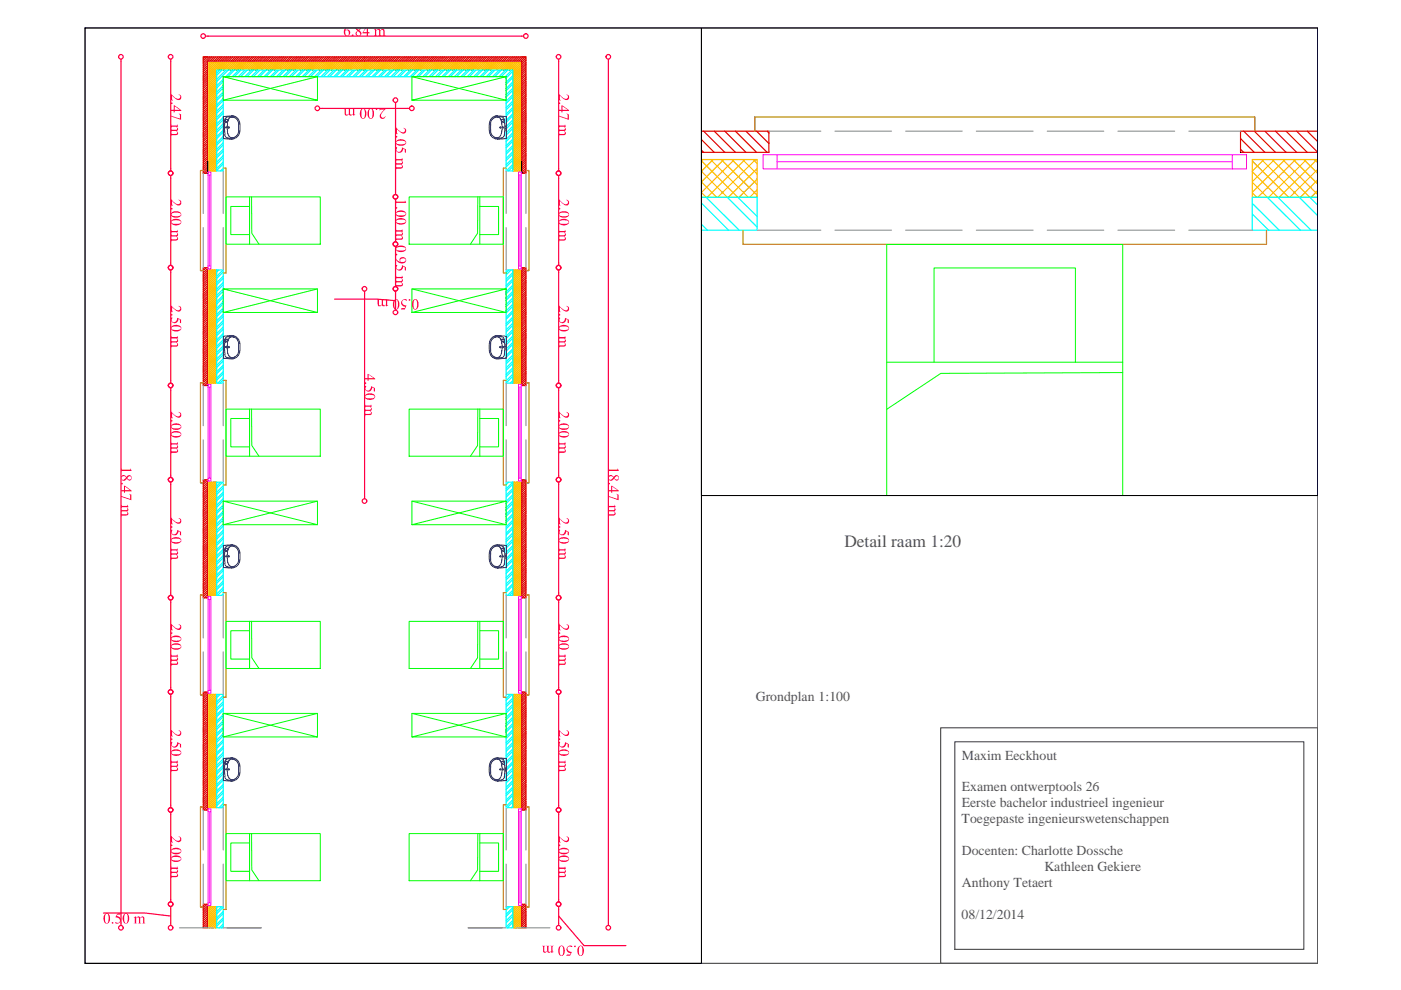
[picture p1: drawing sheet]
<svg xmlns="http://www.w3.org/2000/svg" width="297mm" height="210mm" viewBox="0 0 297 210" stroke-linecap="round" stroke-linejoin="round" font-family="sans-serif">
<defs><g id="words">
<text font-size="3.7" fill="#545454" x="179" y="116">Detail raam 1:20</text>
<g font-size="2.9" fill="#545454">
<text x="160.2" y="148.7">Grondplan 1:100</text>
<text x="203.9" y="161.1">Maxim Eeckhout</text>
<text x="203.9" y="167.8">Examen ontwerptools 26</text>
<text x="203.9" y="171.2">Eerste bachelor industrieel ingenieur</text>
<text x="203.9" y="174.6">Toegepaste ingenieurswetenschappen</text>
<text x="203.9" y="181.3">Docenten: Charlotte Dossche</text>
<text x="221.4" y="184.7">Kathleen Gekiere</text>
<text x="204" y="188.1">Anthony Tetaert</text>
<text x="203.9" y="194.8">08/12/2014</text>
</g>
</g></defs>
<!-- layer: 26 Buitenmuur -->
<g fill="none" stroke="#d00" stroke-width=".25">
<path d="M43.1 12.1h34.2M43.5 12.1l-.4 .4M44 12.1l-.9 .8M44 12.1h-.9v24.6M44 13.4l-.9 .9M44 13.8l-.9 .9M44 14.3l-.9 .9M44 14.7l-.9 .9M44 15.2l-.9 .9M44 15.6l-.9 .9M44 16.1l-.9 .9M44 16.5l-.9 .9"/>
<path d="M44 17l-.9 .9M44 17.4l-.9 .9M44 17.9l-.9 .9M44 18.3l-.9 .9M44 18.8l-.9 .9M44 19.2l-.9 .9M44 19.6l-.9 1M44.5 12.1l-1.4 1.3M44.9 12.1l-1.8 1.7M45.3 12.1l-.8 .9M45.8 12.1l-.9 .9M46.2 12.1l-.9 .9"/>
<path d="M46.7 12.1l-.9 .9M47.1 12.1l-.9 .9M47.6 12.1l-.9 .9M48 12.1l-.9 .9M48.5 12.1l-.9 .9M48.9 12.1l-.9 .9M49.4 12.1l-.9 .9M49.8 12.1l-.9 .9M50.3 12.1l-.9 .9M50.7 12.1l-.9 .9M51.2 12.1l-.9 .9M51.6 12.1l-.9 .9"/>
<path d="M52.1 12.1l-.9 .9M52.5 12.1l-.9 .9M53 12.1l-.9 .9M53.4 12.1l-.9 .9M53.8 12.1l-.8 .9M54.3 12.1l-.9 .9M54.8 12.1l-1 .9M55.2 12.1l-.9 .9M55.7 12.1l-.9 .9M56.1 12.1l-.9 .9M56.6 12.1l-.9 .9M57 12.1l-.9 .9"/>
<path d="M57.4 12.1l-.8 .9M57.9 12.1l-.9 .9M58.4 12.1l-1 .9M58.8 12.1l-.9 .9M59.3 12.1l-1 .9M59.7 12.1l-.9 .9M60.2 12.1l-.9 .9M60.6 12.1l-.9 .9M61 12.1l-.8 .9M61.5 12.1l-.9 .9M61.9 12.1l-.9 .9M62.4 12.1l-.9 .9"/>
<path d="M62.9 12.1l-1 .9M63.3 12.1l-.9 .9M63.8 12.1l-.9 .9M64.2 12.1l-.9 .9M64.6 12.1l-.8 .9M65.1 12.1l-.9 .9M65.5 12.1l-.9 .9M66 12.1l-.9 .9M66.4 12.1l-.9 .9M66.9 12.1l-.9 .9M67.4 12.1l-1 .9M67.8 12.1l-.9 .9"/>
<path d="M68.2 12.1l-.8 .9M68.7 12.1l-.9 .9M69.1 12.1l-.9 .9M69.6 12.1l-.9 .9M70 12.1l-.9 .9M70.5 12.1l-.9 .9M71 12.1l-1 .9M71.4 12.1l-.9 .9M71.8 12.1l-.9 .9M72.3 12.1l-.9 .9M72.7 12.1l-.9 .9M73.2 12.1l-.9 .9"/>
<path d="M73.6 12.1l-.9 .9M74.1 12.1l-.9 .9M74.5 12.1l-.9 .9M75 12.1l-.9 .9M75.4 12.1l-.9 .9M75.9 12.1l-.9 .9M76.3 12.1l-.9 .9M76.8 12.1l-.9 .9M77.2 12.1l-.9 .9M77.3 12.4l-.5 .6M77.3 12.9l-.1 .1M77.3 13h-33.3v23.7h-.9"/>
<path d="M44 20.1l-.9 .9M44 20.6l-.9 .9M44 21l-.9 .9M44 21.5l-.9 .9M44 21.9l-.9 .9M44 22.4l-.9 .8M44 22.8l-.9 .9M44 23.2l-.9 1M44 23.7l-.9 .9M44 24.2l-.9 .9M44 24.6l-.9 .9M44 25.1l-.9 .9"/>
<path d="M44 25.5l-.9 .9M44 26l-.9 .8M44 26.4l-.9 .9M44 26.8l-.9 .9M44 27.3l-.9 .9M44 27.7l-.9 1M44 28.2l-.9 .9M44 28.7l-.9 .8M44 29.1l-.9 .9M44 29.5l-.9 .9M44 30l-.9 .9M44 30.4l-.9 .9"/>
<path d="M44 30.9l-.9 .9M44 31.3l-.9 .9M44 31.8l-.9 .9M44 32.2l-.9 .9M44 32.7l-.9 .9M44 33.1l-.9 .9M44 33.6l-.9 .9M44 34l-.9 .9M44 34.5l-.9 .9M44 34.9l-.9 .9M44 35.4l-.9 .9M44 35.8l-.9 .9"/>
<path d="M44 36.3l-.5 .4M44 36.7h.1M43.1 56.8h.9v24.9h-.9zM43.3 56.8l-.2 .1M43.7 56.8l-.6 .6M44 56.9l-.9 .9M44 57.4l-.9 .9M44 57.8l-.9 .9M44 58.3l-.9 .9M44 58.7l-.9 .9M44 59.2l-.9 .9M44 59.6l-.9 .9"/>
<path d="M44 60.1l-.9 .9M44 60.5l-.9 .9M44 61l-.9 .8M44 61.4l-.9 .9M44 61.8l-.9 1M44 62.3l-.9 .9M44 62.8l-.9 .9M44 63.2l-.9 .9M44 63.7l-.9 .9M44 64.1l-.9 .9M44 64.6l-.9 .8M44 65l-.9 .9"/>
<path d="M44 65.4l-.9 .9M44 65.9l-.9 .9M44 66.3l-.9 1M44 66.8l-.9 .9M44 67.3l-.9 .9M44 67.7l-.9 .9M44 68.2l-.9 .8M44 68.6l-.9 .9M44 69l-.9 .9M44 69.5l-.9 .9M44 69.9l-.9 .9M44 70.4l-.9 .9"/>
<path d="M44 70.8l-.9 1M44 71.3l-.9 .9M44 71.8l-.9 .8M44 72.2l-.9 .9M44 72.6l-.9 .9M44 73.1l-.9 .9M44 73.5l-.9 .9M44 74l-.9 .9M44 74.4l-.9 1M44 74.9l-.9 .9M44 75.3l-.9 .9M44 75.8l-.9 .9"/>
<path d="M44 76.2l-.9 .9M44 76.7l-.9 .9M44 77.1l-.9 .9M44 77.6l-.9 .9M44 78l-.9 .9M44 78.5l-.9 .9M44 78.9l-.9 .9M44 79.4l-.9 .9M44 79.8l-.9 .9M44 80.3l-.9 .9M44 80.7l-.9 .9M44 81.2l-.6 .5"/>
<path d="M44 81.6l-.1 .1M43.1 101.7h.9v25h-.9zM43.2 101.7l-.1 .1M43.6 101.7l-.5 .6M44 101.8l-.9 .9M44 102.3l-.9 .9M44 102.7l-.9 .9M44 103.2l-.9 .9M44 103.6l-.9 .9M44 104.1l-.9 .8M44 104.5l-.9 .9M44 104.9l-.9 1"/>
<path d="M44 105.4l-.9 .9M44 105.9l-.9 .9M44 106.3l-.9 .9M44 106.8l-.9 .9M44 107.2l-.9 .9M44 107.7l-.9 .8M44 108.1l-.9 .9M44 108.5l-.9 .9M44 109l-.9 .9M44 109.4l-.9 1M44 109.9l-.9 .9M44 110.4l-.9 .9"/>
<path d="M44 110.8l-.9 .9M44 111.3l-.9 .8M44 111.7l-.9 .9M44 112.1l-.9 .9M44 112.6l-.9 .9M44 113l-.9 1M44 113.5l-.9 .9M44 113.9l-.9 1M44 114.4l-.9 .9M44 114.9l-.9 .8M44 115.3l-.9 .9M44 115.7l-.9 .9"/>
<path d="M44 116.2l-.9 .9M44 116.6l-.9 .9M44 117.1l-.9 .9M44 117.5l-.9 .9M44 118l-.9 .9M44 118.4l-.9 .9M44 118.9l-.9 .9M44 119.3l-.9 .9M44 119.8l-.9 .9M44 120.2l-.9 .9M44 120.7l-.9 .9M44 121.1l-.9 .9"/>
<path d="M44 121.6l-.9 .9M44 122l-.9 .9M44 122.5l-.9 .9M44 122.9l-.9 .9M44 123.4l-.9 .8M44 123.8l-.9 .9M44 124.2l-.9 1M44 124.7l-.9 .9M44 125.2l-.9 .9M44 125.6l-.9 .9M44 126.1l-.7 .6M44 126.5l-.2 .2"/>
<path d="M43.1 146.7h.9v25h-.9zM43.6 146.7l-.5 .5M44 146.7l-.9 .9M44 147.2l-.9 .8M44 147.6l-.9 .9M44 148l-.9 1M44 148.5l-.9 .9M44 149l-.9 .9M44 149.4l-.9 .9M44 149.9l-.9 .8M44 150.3l-.9 .9M44 150.7l-.9 .9"/>
<path d="M44 151.2l-.9 .9M44 151.6l-.9 1M44 152.1l-.9 .9M44 152.5l-.9 1M44 153l-.9 .9M44 153.5l-.9 .8M44 153.9l-.9 .9M44 154.3l-.9 .9M44 154.8l-.9 .9M44 155.2l-.9 .9M44 155.7l-.9 .9M44 156.1l-.9 1"/>
<path d="M44 156.6l-.9 .9M44 157.1l-.9 .8M44 157.5l-.9 .9M44 157.9l-.9 .9M44 158.4l-.9 .9M44 158.8l-.9 .9M44 159.3l-.9 .9M44 159.7l-.9 .9M44 160.2l-.9 .9M44 160.6l-.9 .9M44 161.1l-.9 .9M44 161.5l-.9 .9"/>
<path d="M44 162l-.9 .9M44 162.4l-.9 .9M44 162.9l-.9 .9M44 163.3l-.9 .9M44 163.8l-.9 .9M44 164.2l-.9 .9M44 164.7l-.9 .9M44 165.1l-.9 .9M44 165.6l-.9 .9M44 166l-.9 .9M44 166.5l-.9 .8M44 166.9l-.9 .9"/>
<path d="M44 167.3l-.9 1M44 167.8l-.9 .9M44 168.3l-.9 .9M44 168.7l-.9 .9M44 169.2l-.9 .9M44 169.6l-.9 .9M44 170.1l-.9 .8M44 170.5l-.9 .9M44 170.9l-.8 .8M44 171.4l-.3 .3M43.1 191.7h.9v5h-.9zM43.4 191.7l-.3 .4"/>
<path d="M43.9 191.7l-.8 .8M44 192.1l-.9 .9M44 192.5l-.9 .9M44 193l-.9 .8M44 193.4l-.9 .9M44 193.8l-.9 .9M44 194.3l-.9 .9M44 194.7l-.9 1M44 195.2l-.9 .9M44 195.7l-.9 .9M44 196.1l-.6 .6M44 196.6l-.2 .1"/>
</g>
<!-- layer: 26 Isolatie -->
<g fill="none" stroke="#ffbf00" stroke-width=".25">
<path d="M44.3 14l.7-.7 1.7 1.6M44.3 13.4l1.6 1.7-1.6 1.6M44.3 16.6l1.6 1.6-1.6 1.6M44.3 19.7l1.6 1.6M44.3 19.3l1.6 1.6M44.3 18.8l1.6 1.6M44.3 18.4l1.6 1.5M44.3 17.9l1.6 1.6M44.3 17.4l1.6 1.7M44.3 17l1.6 1.6M44.3 16.1l1.6 1.6M44.3 15.7l1.6 1.6"/>
<path d="M44.3 15.2l1.6 1.6M44.3 14.8l1.6 1.6M44.3 14.3l1.6 1.6M44.3 13.9l1.6 1.6M44.3 13.3h33M44.6 13.3l-.3 .2M44.6 13.3l1.6 1.6M45.5 13.3l-1.2 1.1M45.5 13.3l1.6 1.6M45.9 13.3h-1.6v22.9h1.6v-21.3h31.4M45.9 13.3l-1.6 1.6M45.9 15.5l-1.6 1.6"/>
<path d="M45.9 16l-1.6 1.6M45.9 16.4l-1.6 1.6M45.9 16.8l-1.6 1.7M45.9 17.3l-1.6 1.6M45.9 17.8l-1.6 1.5M45.9 18.7l-1.6 1.6M45.9 19.1l-1.6 1.6M45.9 19.6l-1.6 1.6M46 13.3l1.5 1.6M46.8 13.3l-2.5 2.5M46.9 13.3l1.6 1.6M47 14.9l1.6-1.6 1.6 1.6"/>
<path d="M47.5 14.9l1.6-1.6 1.6 1.6M47.7 13.3l-1.6 1.6M47.8 13.3l1.6 1.6M47.9 14.9l1.6-1.6 1.6 1.6M48 14.9l-1.6-1.6-2.1 2M48.2 13.3l-1.6 1.6M48.2 13.3l1.6 1.6M48.9 14.9l-1.6-1.6-3 2.9M49.3 14.9l1.6-1.6 1.6 1.6M50 13.3l-1.6 1.6M50 13.3l1.6 1.6M50.2 14.9l1.6-1.6 1.6 1.6"/>
<path d="M50.4 13.3l-1.6 1.6M50.5 13.3l1.5 1.6M51.1 14.9l1.6-1.6 1.6 1.6M51.3 13.3l-1.6 1.6M51.4 13.3l1.6 1.6M51.5 14.9l1.6-1.6 1.6 1.6M52.2 13.3l-1.6 1.6M52.2 13.3l1.6 1.6M52.4 14.9l1.6-1.6 1.6 1.6M52.9 14.9l1.6-1.6 1.6 1.6M53.6 13.3l-1.7 1.6M53.6 13.3l1.6 1.6"/>
<path d="M53.8 14.9l1.6-1.6 1.6 1.6M54.2 14.9l1.6-1.6 1.6 1.6M54.9 13.3l-1.6 1.6M54.9 13.3l1.7 1.6M55.1 14.9l1.6-1.6 1.6 1.6M56 14.9l1.6-1.6 1.6 1.6M56.3 13.3l-1.6 1.6M56.3 13.3l1.6 1.6M57.2 13.3l-1.7 1.6M57.2 13.3l1.6 1.6M57.4 14.9l1.6-1.6 1.6 1.6M57.8 14.9l1.6-1.6 1.6 1.6"/>
<path d="M58 13.3l-1.5 1.6M58.1 13.3l1.6 1.6M58.3 14.9l1.6-1.6 1.6 1.6M58.5 13.3l-1.6 1.6M58.5 13.3l1.6 1.6M59.6 14.9l1.6-1.6 1.6 1.6M60.3 13.3l-1.6 1.6M60.3 13.3l1.6 1.6M60.5 14.9l1.6-1.6 1.6 1.6M60.7 13.3l-1.6 1.6M60.8 13.3l1.6 1.6M61 14.9l1.5-1.6 1.7 1.6"/>
<path d="M61.6 13.3l-1.6 1.6M61.7 13.3l1.6 1.6M61.8 14.9l1.7-1.6 1.6 1.6M62.7 14.9l1.6-1.6 1.7 1.6M63 13.3l-1.6 1.6M63 13.3l1.6 1.6M63.9 13.3l-1.6 1.6M63.9 13.3l1.6 1.6M64.1 14.9l1.6-1.6 1.6 1.6M64.6 14.9l1.5-1.6 1.7 1.6M64.8 13.3l-1.6 1.6M64.8 13.3l1.6 1.6"/>
<path d="M65.2 13.3l-1.6 1.6M65.3 13.3l1.5 1.6M65.4 14.9l1.7-1.6 1.6 1.6M66.3 14.9l1.6-1.6 1.7 1.6M66.6 13.3l-1.6 1.6M66.6 13.3l1.6 1.6M67.2 14.9l1.6-1.6 1.6 1.6M67.5 13.3l-1.6 1.6M67.5 13.3l1.6 1.6M67.7 14.9l1.6-1.6 1.6 1.6M68.4 13.3l-1.6 1.6M68.4 13.3l1.6 1.6"/>
<path d="M68.6 14.9l1.6-1.6 1.6 1.6M69.7 13.3l-1.6 1.6M69.8 13.3l1.6 1.6M69.9 14.9l1.6-1.6 1.7 1.6M70.6 13.3l-1.6 1.6M70.7 13.3l1.6 1.6M70.8 14.9l1.6-1.6 1.6 1.6M71.1 13.3l-1.6 1.6M71.1 13.3l1.6 1.6M71.3 14.9l1.6-1.6 1.6 1.6M72 13.3l-1.6 1.6M72 13.3l1.6 1.6"/>
<path d="M72.2 14.9l1.6-1.6 1.6 1.6M73.1 14.9l1.6-1.6 1.6 1.6M73.3 13.3l-1.6 1.6M73.4 13.3l1.5 1.6M74 14.9l1.6-1.6 1.6 1.6M74.2 13.3l-1.6 1.6M74.3 13.3l1.6 1.6M75.1 13.3l-1.6 1.6M75.1 13.3l1.7 1.6M76.5 13.3l-1.6 1.6M76.5 13.3l.8 .8M76.9 13.3l-1.6 1.6"/>
<path d="M77 13.3l.3 .3M77.3 14.5l-1.3-1.2-1.6 1.6M77.3 13.3l-1.5 1.6M77.3 13.8l-1.1 1.1M77.3 14.2l-.6 .7M77.3 14.6l-.2 .3M44.3 20.2l1.6 1.6-1.6 1.6M44.3 23.3l1.6 1.6-1.6 1.6M44.3 26.9l1.6 1.6-1.6 1.6M44.3 29.6l1.6 1.6-1.6 1.7M44.3 30l1.6 1.7-1.6 1.6M44.3 35.9l.4 .3"/>
<path d="M44.3 35.4l.9 .8M44.3 35l1.3 1.2M44.3 34.5l1.6 1.6M44.3 34.1l1.6 1.6M44.3 33.6l1.6 1.6M44.3 33.2l1.6 1.6M44.3 32.7l1.6 1.6M44.3 32.3l1.6 1.6M44.3 31.8l1.6 1.6M44.3 31.4l1.6 1.6M44.3 30.9l1.6 1.6M44.3 30.5l1.6 1.6"/>
<path d="M44.3 29.1l1.6 1.6M44.3 28.7l1.6 1.6M44.3 28.2l1.6 1.6M44.3 27.8l1.6 1.6M44.3 27.3l1.6 1.7M44.3 26.5l1.6 1.5M44.3 26l1.6 1.6M44.3 25.5l1.6 1.6M44.3 25.1l1.6 1.6M44.3 24.6l1.6 1.6M44.3 24.2l1.6 1.6M44.3 23.7l1.6 1.7"/>
<path d="M44.3 22.9l1.6 1.5M44.3 22.4l1.6 1.6M44.3 21.9l1.6 1.6M44.3 21.5l1.6 1.6M44.3 21l1.6 1.6M44.3 20.6l1.6 1.6M45.9 20l-1.6 1.6M45.9 20.4l-1.6 1.7M45.9 20.9l-1.6 1.6M45.9 21.3l-1.6 1.6M45.9 22.3l-1.6 1.5M45.9 22.7l-1.6 1.6"/>
<path d="M45.9 23.2l-1.6 1.6M45.9 23.6l-1.6 1.6M45.9 24l-1.6 1.7M45.9 24.5l-1.6 1.6M45.9 25.4l-1.6 1.6M45.9 25.9l-1.6 1.5M45.9 26.3l-1.6 1.6M45.9 26.8l-1.6 1.6M45.9 27.2l-1.6 1.6M45.9 27.6l-1.6 1.7M45.9 28.1l-1.6 1.6M45.9 29l-1.6 1.6"/>
<path d="M45.9 29.4l-1.6 1.6M45.9 29.9l-1.6 1.6M45.9 30.4l-1.6 1.5M45.9 30.8l-1.6 1.6M45.9 32.1l-1.6 1.6M45.9 32.6l-1.6 1.6M45.9 33l-1.6 1.6M45.9 33.5l-1.6 1.6M45.9 33.9l-1.6 1.6M45.9 34.4l-1.6 1.6M45.9 34.8l-1.4 1.4M45.9 35.3l-1 .9"/>
<path d="M45.9 35.7l-.5 .5M45.9 36.2h-.1M44.3 57.2h1.6v24h-1.6zM44.3 58l.7-.8 .9 .9-1.6 1.7M44.3 59.6l1.6 1.7-1.6 1.6M44.3 59.2l1.6 1.6M44.3 58.8l1.6 1.6M44.3 58.3l1.6 1.6M44.3 57.9l1.6 1.6M44.3 57.4l1.6 1.6M44.6 57.2l-.3 .3M44.6 57.2l1.3 1.3"/>
<path d="M45.5 57.2l-1.2 1.2M45.5 57.2l.4 .5M45.9 57.3l-1.6 1.6M45.9 57.7l-1.6 1.6M45.9 58.6l-1.6 1.6M45.9 59.1l-1.6 1.6M45.9 59.5l-1.6 1.6M45.9 59.9l-1.6 1.7M44.3 63.2l1.6 1.7-1.6 1.6M44.3 66l1.6 1.6-1.6 1.6M44.3 66.4l1.6 1.6-1.6 1.6M44.3 70l1.6 1.6-1.6 1.6"/>
<path d="M44.3 72.7l1.6 1.6-1.6 1.6M44.3 73.1l1.6 1.7-1.6 1.6M44.3 76.7l1.6 1.7-1.6 1.6M44.3 79.4l1.6 1.7-.2 .1-1.4-1.4M44.3 79l1.6 1.6M44.3 78.5l1.6 1.6M44.3 78.1l1.6 1.6M44.3 77.6l1.6 1.6M44.3 77.2l1.6 1.6M44.3 76.3l1.6 1.6M44.3 75.8l1.6 1.6M44.3 75.4l1.6 1.6"/>
<path d="M44.3 74.9l1.6 1.6M44.3 74.5l1.6 1.6M44.3 74l1.6 1.6M44.3 73.6l1.6 1.6M44.3 72.2l1.6 1.6M44.3 71.8l1.6 1.6M44.3 71.3l1.6 1.6M44.3 70.9l1.6 1.6M44.3 70.4l1.6 1.7M44.3 69.6l1.6 1.5M44.3 69.1l1.6 1.6M44.3 68.6l1.6 1.6"/>
<path d="M44.3 68.2l1.6 1.6M44.3 67.7l1.6 1.6M44.3 67.3l1.6 1.6M44.3 66.8l1.6 1.7M44.3 65.5l1.6 1.6M44.3 65.1l1.6 1.5M44.3 64.6l1.6 1.6M44.3 64.1l1.6 1.6M44.3 63.7l1.6 1.6M44.3 62.8l1.6 1.6M44.3 62.4l1.6 1.6M44.3 61.9l1.6 1.6"/>
<path d="M44.3 61.5l1.6 1.5M44.3 61l1.6 1.6M44.3 60.5l1.6 1.6M44.3 60.1l1.6 1.6M45.9 60.4l-1.6 1.6M45.9 60.9l-1.6 1.5M45.9 61.8l-1.6 1.6M45.9 62.2l-1.6 1.6M45.9 62.7l-1.6 1.6M45.9 63.1l-1.6 1.6M45.9 63.5l-1.6 1.7M45.9 64l-1.6 1.6"/>
<path d="M45.9 64.5l-1.6 1.5M45.9 65.4l-1.6 1.6M45.9 65.8l-1.6 1.6M45.9 66.3l-1.6 1.6M45.9 66.7l-1.6 1.6M45.9 67.1l-1.6 1.6M45.9 68.5l-1.6 1.6M45.9 69l-1.6 1.5M45.9 69.4l-1.6 1.6M45.9 69.9l-1.6 1.6M45.9 70.3l-1.6 1.6M45.9 70.7l-1.6 1.6"/>
<path d="M45.9 71.2l-1.6 1.6M45.9 72.1l-1.6 1.6M45.9 72.5l-1.6 1.6M45.9 73l-1.6 1.6M45.9 73.4l-1.6 1.6M45.9 73.9l-1.6 1.6M45.9 75.2l-1.6 1.6M45.9 75.7l-1.6 1.6M45.9 76.1l-1.6 1.6M45.9 76.6l-1.6 1.6M45.9 77l-1.6 1.6M45.9 77.5l-1.6 1.6"/>
<path d="M45.9 77.9l-1.6 1.6M45.9 78.8l-1.6 1.6M45.9 79.2l-1.6 1.7M45.9 79.7l-1.6 1.5M44.3 80.8l.5 .4M44.3 80.3l1 .9M45.9 80.2l-1.1 1M45.9 80.6l-.6 .6M44.3 102.2h1.6v24h-1.6zM44.3 103.2l1.6 1.7-1.6 1.6M44.3 106.3l1.6 1.7-1.6 1.6M44.3 113.1l1.6 1.6-1.6 1.6"/>
<path d="M44.3 116.2l1.6 1.7-1.6 1.6M44.3 119.8l1.6 1.7-1.6 1.6M44.3 119.4l1.6 1.5M44.3 118.9l1.6 1.6M44.3 118.4l1.6 1.7M44.3 118l1.6 1.6M44.3 117.6l1.6 1.6M44.3 117.1l1.6 1.6M44.3 116.7l1.6 1.6M44.3 115.8l1.6 1.6M44.3 115.3l1.6 1.6M44.3 114.9l1.6 1.6"/>
<path d="M44.3 114.4l1.6 1.6M44.3 114l1.6 1.6M44.3 113.5l1.6 1.6M44.3 112.6l1.6 1.6M44.3 112.2l1.6 1.6M44.3 111.7l1.6 1.6M44.3 111.3l1.6 1.6M44.3 110.8l1.6 1.6M44.3 110.4l1.6 1.6M44.3 109.9l1.6 1.6M44.3 109.5l1.6 1.6M44.3 109.1l1.6 1.6"/>
<path d="M44.3 108.6l1.6 1.6M44.3 108.2l1.6 1.5M44.3 107.7l1.6 1.6M44.3 107.2l1.6 1.6M44.3 106.8l1.6 1.6M44.3 105.9l1.6 1.6M44.3 105.5l1.6 1.6M44.3 105l1.6 1.6M44.3 104.6l1.6 1.6M44.3 104.1l1.6 1.6M44.3 103.7l1.6 1.5M44.3 102.7l1.6 1.7"/>
<path d="M44.3 102.3l1.6 1.6M44.5 102.2l-.2 .2M44.7 102.2l1.2 1.3M44.9 102.2l-.6 .7M45.2 102.2l.7 .8M45.4 102.2l-1.1 1.1M45.6 102.2l.3 .4M45.8 102.2l-1.5 1.6M45.9 102.6l-1.6 1.6M45.9 103.1l-1.6 1.5M45.9 103.5l-1.6 1.6M45.9 104l-1.6 1.6"/>
<path d="M45.9 104.4l-1.6 1.6M45.9 105.3l-1.6 1.6M45.9 105.7l-1.6 1.7M45.9 106.2l-1.6 1.6M45.9 106.6l-1.6 1.6M45.9 107.1l-1.6 1.6M45.9 107.6l-1.6 1.5M45.9 108.5l-1.6 1.6M45.9 108.9l-1.6 1.6M45.9 109.3l-1.6 1.7M45.9 109.8l-1.6 1.6M45.9 110.2l-1.6 1.6"/>
<path d="M45.9 110.7l-1.6 1.6M45.9 111.1l-1.6 1.6M45.9 111.6l-1.6 1.6M45.9 112.1l-1.6 1.5M45.9 112.5l-1.6 1.6M45.9 112.9l-1.6 1.7M45.9 113.4l-1.6 1.6M45.9 113.8l-1.6 1.6M45.9 114.3l-1.6 1.6M45.9 115.2l-1.6 1.6M45.9 115.6l-1.6 1.6M45.9 116.1l-1.6 1.6"/>
<path d="M45.9 116.5l-1.6 1.6M45.9 117l-1.6 1.6M45.9 117.4l-1.6 1.6M45.9 118.3l-1.6 1.6M45.9 118.8l-1.6 1.6M45.9 119.2l-1.6 1.6M45.9 119.7l-1.6 1.6M44.3 122.5l1.6 1.7-1.6 1.6M44.3 126.1l.2 .1M44.3 125.6l.6 .6M44.3 125.2l1 1M44.3 124.8l1.5 1.4"/>
<path d="M44.3 124.3l1.6 1.6M44.3 123.9l1.6 1.6M44.3 123.4l1.6 1.6M44.3 123l1.6 1.5M44.3 122l1.6 1.7M44.3 121.6l1.6 1.6M44.3 121.2l1.6 1.6M44.3 120.7l1.6 1.6M44.3 120.3l1.6 1.6M45.9 120.1l-1.6 1.6M45.9 120.6l-1.6 1.6M45.9 121l-1.6 1.6"/>
<path d="M45.9 121.9l-1.6 1.6M45.9 122.4l-1.6 1.6M45.9 122.8l-1.6 1.6M45.9 123.3l-1.6 1.6M45.9 123.7l-1.6 1.6M45.9 124.6l-1.6 1.6M45.9 125.1l-1.2 1.1M45.9 125.5l-.7 .7M45.9 125.9l-.3 .3M44.3 147.2h1.6v24h-1.6zM44.3 149.4l1.6 1.7-1.6 1.6M44.3 153l1.6 1.7-1.6 1.6"/>
<path d="M44.3 156.2l1.6 1.6-1.6 1.6M44.3 159.8l1.6 1.6-1.6 1.6M44.3 159.3l1.6 1.6M44.3 158.9l1.6 1.6M44.3 158.4l1.6 1.6M44.3 158l1.6 1.6M44.3 157.5l1.6 1.6M44.3 157.1l1.6 1.6M44.3 156.6l1.6 1.6M44.3 155.7l1.6 1.6M44.3 155.3l1.6 1.6M44.3 154.8l1.6 1.6"/>
<path d="M44.3 154.4l1.6 1.6M44.3 153.9l1.6 1.6M44.3 153.5l1.6 1.6M44.3 152.6l1.6 1.6M44.3 152.1l1.6 1.7M44.3 151.7l1.6 1.6M44.3 151.3l1.6 1.5M44.3 150.8l1.6 1.6M44.3 150.3l1.6 1.6M44.3 149.9l1.6 1.6M44.3 149l1.6 1.6M44.3 148.5l1.6 1.7"/>
<path d="M44.3 148.1l1.6 1.6M44.3 147.7l1.6 1.6M44.4 147.2l1.5 1.6M44.4 147.2l-.1 .1M44.8 147.2l1.1 1.1M44.8 147.2l-.5 .5M45.3 147.2l.6 .8-1.6 1.6M45.3 147.2l-1 1M45.9 147.4l-.2-.2-1.4 1.5M45.9 147.5l-1.6 1.6M45.9 148.4l-1.6 1.6M45.9 148.8l-1.6 1.7"/>
<path d="M45.9 149.3l-1.6 1.6M45.9 149.7l-1.6 1.6M45.9 150.2l-1.6 1.6M45.9 150.7l-1.6 1.5M45.9 151.6l-1.6 1.6M45.9 152l-1.6 1.6M45.9 152.4l-1.6 1.7M45.9 152.9l-1.6 1.6M45.9 153.3l-1.6 1.6M45.9 153.8l-1.6 1.6M45.9 154.2l-1.6 1.6M45.9 155.2l-1.6 1.5"/>
<path d="M45.9 155.6l-1.6 1.6M45.9 156l-1.6 1.6M45.9 156.5l-1.6 1.6M45.9 156.9l-1.6 1.6M45.9 157.4l-1.6 1.6M45.9 158.3l-1.6 1.6M45.9 158.7l-1.6 1.6M45.9 159.2l-1.6 1.6M45.9 159.6l-1.6 1.6M44.3 162.5l1.6 1.6-1.6 1.6M44.3 162.9l1.6 1.6-1.6 1.7M44.3 166.5l1.6 1.6-1.6 1.7"/>
<path d="M44.3 169.2l1.6 1.7-.3 .3M44.3 171l.2 .2M44.3 170.6l.7 .6M44.3 170.1l1.2 1.1M44.3 169.6l1.6 1.6M44.3 168.7l1.6 1.6M44.3 168.3l1.6 1.6M44.3 167.9l1.6 1.6M44.3 167.4l1.6 1.6M44.3 167l1.6 1.6M44.3 166.1l1.6 1.5M44.3 165.6l1.6 1.6"/>
<path d="M44.3 165.1l1.6 1.7M44.3 164.7l1.6 1.6M44.3 164.3l1.6 1.6M44.3 163.8l1.6 1.6M44.3 163.4l1.6 1.6M44.3 162l1.6 1.6M44.3 161.6l1.6 1.6M44.3 161.1l1.6 1.6M44.3 160.7l1.6 1.6M44.3 160.2l1.6 1.6M45.9 160.1l-1.6 1.6M45.9 160.5l-1.6 1.6"/>
<path d="M45.9 161l-1.6 1.6M45.9 161.9l-1.6 1.6M45.9 162.3l-1.6 1.6M45.9 162.8l-1.6 1.6M45.9 163.2l-1.6 1.6M45.9 163.7l-1.6 1.6M45.9 165l-1.6 1.6M45.9 165.5l-1.6 1.5M45.9 165.9l-1.6 1.6M45.9 166.4l-1.6 1.6M45.9 166.8l-1.6 1.6M45.9 167.3l-1.6 1.6"/>
<path d="M45.9 167.7l-1.6 1.6M45.9 168.6l-1.6 1.6M45.9 169l-1.6 1.6M45.9 169.5l-1.6 1.6M45.9 170l-1.3 1.2M45.9 170.4l-.8 .8M44.3 192.2h1.6v4.5h-1.6zM44.3 192.5l1.6 1.7-1.6 1.6M44.3 196.6l.2 .1M44.3 196.1l.6 .6M44.3 195.7l1 1M44.3 195.2l1.5 1.5"/>
<path d="M44.3 194.8l1.6 1.6M44.3 194.4l1.6 1.5M44.3 193.9l1.6 1.6M44.3 193.4l1.6 1.6M44.3 193l1.6 1.6M44.5 192.2l1.4 1.5M44.7 192.2l-.4 .5M44.9 192.2l1 1.1M45.2 192.2l-.9 .9M45.3 192.2l.6 .6M45.6 192.2l-1.3 1.3M45.8 192.2l.1 .2"/>
<path d="M45.9 192.4l-1.6 1.6M45.9 192.8l-1.6 1.6M45.9 193.3l-1.6 1.6M45.9 193.8l-1.6 1.5M45.9 194.6l-1.6 1.7M45.9 195.1l-1.6 1.6M45.9 195.5l-1.2 1.2M45.9 196l-.7 .7M45.9 196.4l-.3 .3"/>
</g>
<!-- layer: 26 Binnenmuur -->
<g fill="none" stroke="#0ff" stroke-width=".25">
<path d="M46.6 14.9l-.7 .6M47 14.9l-1.1 1.1M47.3 16.8l-1.4 1.4M47.3 18.2l-1.4 1.4M47.3 19.5l-1.4 1.4M47.3 17.3l-1.4 1.4M47.3 18.6l-1.4 1.4M47.3 19.9l-1.4 1.4M47.9 14.9l-2 1.9M48.4 14.9l-2.5 2.4M49.3 14.9l-1.4 1.4M49.7 14.9l-1.4 1.4"/>
<path d="M50.6 14.9l-1.4 1.4M51.1 14.9l-1.4 1.4M51.9 14.9l-1.4 1.4M52.4 14.9l-1.4 1.4M53.3 14.9l-1.4 1.4M53.8 14.9l-1.4 1.4M54.7 14.9l-1.4 1.4M55.1 14.9l-1.4 1.4M56 14.9l-1.4 1.4M56.5 14.9l-1.5 1.4M57.4 14.9l-1.4 1.4M57.8 14.9l-1.4 1.4"/>
<path d="M58.7 14.9l-1.4 1.4M59.1 14.9l-1.4 1.4M60 14.9l-1.4 1.4M60.5 14.9l-1.4 1.4M61.4 14.9l-1.4 1.4M61.8 14.9l-1.3 1.4M62.7 14.9l-1.4 1.4M63.2 14.9l-1.4 1.4M64.1 14.9l-1.4 1.4M64.6 14.9l-1.5 1.4M65.4 14.9l-1.3 1.4M65.9 14.9l-1.4 1.4"/>
<path d="M66.8 14.9l-1.4 1.4M67.2 14.9l-1.4 1.4M68.1 14.9l-1.4 1.4M68.6 14.9l-1.4 1.4M69.5 14.9l-1.4 1.4M69.9 14.9l-1.4 1.4M70.8 14.9l-1.4 1.4M71.3 14.9l-1.4 1.4M72.2 14.9l-1.4 1.4M72.6 14.9l-1.4 1.4M73.5 14.9l-1.4 1.4M74 14.9l-1.4 1.4"/>
<path d="M74.9 14.9l-1.5 1.4M75.3 14.9l-1.4 1.4M76.2 14.9l-1.4 1.4M76.7 14.9l-1.4 1.4M77.3 14.9h-31.4v21.3h1.4v-19.9h30M77.3 15.1l-1.1 1.2M77.3 15.5l-.7 .8M47.3 20.9l-1.4 1.4M47.3 22.2l-1.4 1.4M47.3 23.5l-1.4 1.4M47.3 24.9l-1.4 1.4M47.3 26.2l-1.4 1.4"/>
<path d="M47.3 27.6l-1.4 1.4M47.3 28.9l-1.4 1.5M47.3 30.3l-1.4 1.4M47.3 31.6l-1.4 1.4M47.3 33l-1.4 1.4M47.3 34.3l-1.4 1.4M47.3 35.7l-.6 .5M47.3 21.3l-1.4 1.4M47.3 22.6l-1.4 1.4M47.3 24l-1.4 1.4M47.3 25.4l-1.4 1.4M47.3 26.7l-1.4 1.4"/>
<path d="M47.3 28l-1.4 1.4M47.3 29.4l-1.4 1.4M47.3 30.7l-1.4 1.4M47.3 32.1l-1.4 1.4M47.3 33.4l-1.4 1.4M47.3 34.8l-1.4 1.4M47.3 36.1l-.1 .1M45.9 57.2h1.4v24h-1.4zM45.9 57.2v.1M46.4 57.2l-.5 .5M47.3 57.2l-1.4 1.4M47.3 58.5l-1.4 1.4"/>
<path d="M47.3 59.9l-1.4 1.4M47.3 57.7l-1.4 1.4M47.3 59l-1.4 1.4M47.3 61.3l-1.4 1.4M47.3 62.6l-1.4 1.4M47.3 64l-1.4 1.4M47.3 65.3l-1.4 1.4M47.3 66.6l-1.4 1.4M47.3 68l-1.4 1.4M47.3 69.3l-1.4 1.4M47.3 70.7l-1.4 1.4M47.3 72.1l-1.4 1.3"/>
<path d="M47.3 73.4l-1.4 1.4M47.3 74.7l-1.4 1.4M47.3 76.1l-1.4 1.4M47.3 77.4l-1.4 1.4M47.3 78.8l-1.4 1.4M47.3 60.4l-1.4 1.4M47.3 61.7l-1.4 1.4M47.3 63l-1.4 1.5M47.3 64.4l-1.4 1.4M47.3 65.7l-1.4 1.4M47.3 67.1l-1.4 1.4M47.3 68.5l-1.4 1.4"/>
<path d="M47.3 69.8l-1.4 1.4M47.3 71.1l-1.4 1.4M47.3 72.5l-1.4 1.4M47.3 73.8l-1.4 1.4M47.3 75.2l-1.4 1.4M47.3 76.5l-1.4 1.4M47.3 77.9l-1.4 1.3M47.3 79.2l-1.4 1.4M47.3 80.1l-1.1 1.1M47.3 80.6l-.7 .6M45.9 102.2h1.4v24h-1.4zM46.7 102.2l-.8 .9"/>
<path d="M47.2 102.2l-1.3 1.3M47.3 103l-1.4 1.4M47.3 104.4l-1.4 1.3M47.3 105.7l-1.4 1.4M47.3 107.1l-1.4 1.4M47.3 108.4l-1.4 1.4M47.3 109.7l-1.4 1.4M47.3 111.1l-1.4 1.4M47.3 112.4l-1.4 1.4M47.3 113.8l-1.4 1.4M47.3 115.1l-1.4 1.4M47.3 116.5l-1.4 1.4"/>
<path d="M47.3 117.8l-1.4 1.4M47.3 119.2l-1.4 1.4M47.3 103.5l-1.4 1.4M47.3 104.8l-1.4 1.4M47.3 106.1l-1.4 1.5M47.3 107.5l-1.4 1.4M47.3 108.8l-1.4 1.4M47.3 110.2l-1.4 1.4M47.3 111.5l-1.4 1.4M47.3 112.9l-1.4 1.4M47.3 114.2l-1.4 1.4M47.3 115.6l-1.4 1.4"/>
<path d="M47.3 116.9l-1.4 1.4M47.3 118.3l-1.4 1.4M47.3 119.6l-1.4 1.4M47.3 120.5l-1.4 1.4M47.3 121.9l-1.4 1.4M47.3 123.2l-1.4 1.4M47.3 124.5l-1.4 1.4M47.3 125.9l-.3 .3M47.3 120.9l-1.4 1.5M47.3 122.3l-1.4 1.4M47.3 123.7l-1.4 1.4M47.3 125l-1.2 1.2"/>
<path d="M45.9 147.2h1.4v24h-1.4zM46.2 147.2l-.3 .3M46.7 147.2l-.8 .8M47.3 147.4l-1.4 1.4M47.3 148.8l-1.4 1.4M47.3 150.2l-1.4 1.4M47.3 151.5l-1.4 1.4M47.3 152.8l-1.4 1.4M47.3 154.2l-1.4 1.4M47.3 155.5l-1.4 1.4M47.3 156.9l-1.4 1.4M47.3 158.2l-1.4 1.4"/>
<path d="M47.3 159.6l-1.4 1.4M47.3 147.9l-1.4 1.4M47.3 149.3l-1.4 1.4M47.3 150.6l-1.4 1.4M47.3 151.9l-1.4 1.4M47.3 153.3l-1.4 1.4M47.3 154.6l-1.4 1.4M47.3 156l-1.4 1.4M47.3 157.3l-1.4 1.4M47.3 158.7l-1.4 1.4M47.3 160.9l-1.4 1.4M47.3 162.3l-1.4 1.4"/>
<path d="M47.3 163.6l-1.4 1.4M47.3 165l-1.4 1.4M47.3 166.3l-1.4 1.4M47.3 167.6l-1.4 1.4M47.3 169l-1.4 1.4M47.3 170.3l-.9 .9M47.3 160l-1.4 1.4M47.3 161.4l-1.4 1.4M47.3 162.7l-1.4 1.4M47.3 164l-1.4 1.5M47.3 165.4l-1.4 1.4M47.3 166.8l-1.4 1.3"/>
<path d="M47.3 168.1l-1.4 1.4M47.3 169.5l-1.4 1.4M47.3 170.8l-.4 .4M45.9 192.2h1.4v4.5h-1.4zM46.1 192.2l-.2 .2M47 192.2l-1.1 1.1M47.3 193.3l-1.4 1.3M47.3 194.6l-1.4 1.4M47.3 195.9l-.8 .8M47.3 192.4l-1.4 1.4M47.3 193.7l-1.4 1.4M47.3 195l-1.4 1.4"/>
<path d="M47.3 196.4l-.3 .3"/>
</g>
<!-- layer: 0 -->
<path d="M44 34.2v2.5v-.2M42.5 57.4h.6M42.5 81.2h.6M44 81.7h.1M42.5 102.4h.6M42.5 126.2h.6M42.5 147.3h.6M42.5 171.1h.6M42.5 192.3h.6" fill="none" stroke="#000" stroke-width=".25"/>
<!-- layer: 26 Vensterbanken -->
<path d="M43.1 36.2h-.6v21.2h.6M47.3 35.6h.6v22.3h-.6M43.1 81.2h-.6v21.2h.6M47.3 80.6h.6v22.2h-.6M43.1 126.2h-.6v21.1h.6M47.3 125.6h.6v22.2h-.6M43.1 171.1h-.6v21.2h.6M47.3 170.6h.6v22.2h-.6" fill="none" stroke="#b88a00" stroke-width=".25"/>
<!-- layer: 26 Stippellijn -->
<g fill="none" stroke="#989898" stroke-width=".25">
<path d="M43.1 36.7v8.6M47.3 36.2v9.1M43.1 48.3v8.5M47.3 48.3v8.9M43.1 81.7v8.6M43.1 93.3v8.4M47.3 81.2v9.1M47.3 93.3v8.9M43.1 126.7v8.6M43.1 138.2v8.5M47.3 126.2v9.1M47.3 138.2v9"/>
<path d="M43.1 171.7v8.5M47.3 171.2v9M43.1 183.2v8.5M47.3 183.2v9"/>
</g>
<!-- layer: 26 Schrijnwerk -->
<g fill="none" stroke="#f0f" stroke-width=".21">
<path d="M44.1 36.5h.6v.6h-.6zM44.1 37.1v19.3M44.4 37.1v19.3M44.7 37.1v19.3M44.1 56.4h.6v.6h-.6zM44.1 81.5h.6v.6h-.6zM44.1 82.1v19.3M44.4 82.1v19.3M44.7 82.1v19.3M44.1 101.4h.6v.6h-.6zM44.1 126.5h.6v.6h-.6zM44.1 127.1v19.3"/>
<path d="M44.4 127.1v19.3M44.7 127.1v19.3M44.1 146.4h.6v.6h-.6zM44.1 171.5h.6v.6h-.6zM44.1 172.1v19.3M44.4 172.1v19.3M44.7 172.1v19.3M44.1 191.4h.6v.6h-.6z"/>
</g>
<!-- layer: 26 Meubelen -->
<g fill="none" stroke="#0f0" stroke-width=".21">
<path d="M47.3 16.3h20v5h-20v-5l20 5M67.3 16.3l-20 5M47.9 41.7h20v10.1h-20zM52.9 43.8h-4v5.9h4M52.9 41.7v10.1M53.3 41.7l.1 7.7 1.5 2.4M47.9 86.7h20v10h-20zM52.9 88.7h-4v6h4M52.9 86.7v10M53.3 86.7l.1 7.7 1.5 2.3M47.9 131.7h20v10h-20zM52.9 133.7h-4v6h4"/>
<path d="M52.9 131.7v10M53.3 131.7l.1 7.7 1.5 2.3M47.9 176.7h20v10h-20zM52.9 178.7h-4v6h4M52.9 176.7v10M53.3 176.7l.1 7.7 1.5 2.3"/>
</g>
<!-- layer: 26 Maatlijnen -->
<path d="M36.2 172.7v18" fill="none" stroke="#ff003f" stroke-width=".25"/>
<!-- layer: 0 -->
<g fill="none" stroke="#ff003f" stroke-width=".25">
<path d="M36.2 172.2v.5M36.2 190.7v.5"/>
<circle cx="36.2" cy="171.7" r=".49"/>
<circle cx="36.2" cy="191.7" r=".49"/>
</g>
<!-- layer: 26 Maatlijnen -->
<g fill="#ff003f">
<path d="M36.2 177.2l1.3 1.1 .6-.2 .1-.4-.4-.4 .3 .1 .3 .4v.5l-.3 .2h-.5l-1.1-.9v.8l.2 .3-.5-.2z"/>
<path d="M36.2 183.7l.2 .2h1.1l.1-.2 .2 .5-.3 .1 .1 .1a.4 .4 0 0 1-.1 .7l.3 .4-.2 .4-1.2 .1-.2 .2v-.7l.2 .2h.8a.32 .32 0 0 0 .3-.3 .32 .32 0 0 0-.2-.3h-.8l-.3 .2v-.7l.2 .2h.8a.31 .31 0 0 0 .4-.2 .31 .31 0 0 0-.2-.4h-1l-.2 .2z"/>
<path d="M36.3 180.1l.4-.3 .9-.1 .8 .4v.5l-.6 .5h-.9l-.6-.3zM36.4 180.3a.61 .61 0 0 0 .9 .5h.8a.37 .37 0 0 0 .2-.5 .37 .37 0 0 0-.5-.2l-.8-.1z"/>
<path d="M36.3 181.7l.6-.3h.9l.5 .3 .1 .5-.6 .5-.8 .1-.7-.5zM36.4 181.8v.1a.3 .3 0 0 0 0 .3 .3 .3 0 0 0 .3 .2l1 .1 .6-.3a.49 .49 0 0 0-.7-.5z"/>
<circle cx="36.4" cy="179.2" r=".18"/>
</g>
<path d="M36.2 147.7v23" fill="none" stroke="#ff003f" stroke-width=".25"/>
<!-- layer: 0 -->
<g fill="none" stroke="#ff003f" stroke-width=".25">
<path d="M36.2 147.2v.5M36.2 170.7v.5"/>
<circle cx="36.2" cy="146.7" r=".49"/>
<circle cx="36.2" cy="171.7" r=".49"/>
</g>
<!-- layer: 26 Maatlijnen -->
<g fill="#ff003f">
<path d="M36.2 154.8l1.4 1 .5-.2 .1-.4-.4-.4 .3 .1 .3 .3v.5l-.3 .3h-.6l-1-.9v.8l.2 .3-.5-.2z"/>
<path d="M36.3 157.3l.2 .1-.1 .5 .3 .4 .6-.1 .3-.8 .8 .4v.7l-.3-.1v-.6l-.3-.2-.4 .8-.7 .1-.5-.6z"/>
<path d="M36.2 161.2l.2 .3h1.1l.1-.3 .2 .5-.3 .1 .2 .2v.4a.23 .23 0 0 0-.2 .3 .23 .23 0 0 0 .2 .2 .4 .4 0 0 1 0 .5 .4 .4 0 0 1-.5 .1h-.8l-.2 .2v-.7l.2 .2h.8a.32 .32 0 0 0 .4-.2 .32 .32 0 0 0-.3-.4h-.9l-.2 .3v-.8l.2 .2h.8a.34 .34 0 0 0 .3-.2 .34 .34 0 0 0-.1-.4h-1l-.2 .3z"/>
<path d="M36.3 159.3l.5-.4h.8l.8 .4v.4l-.5 .5h-1l-.6-.3zM36.4 159.4a.61 .61 0 0 0 .9 .5h.8a.37 .37 0 0 0 .2-.5 .37 .37 0 0 0-.5-.2h-.8z"/>
<circle cx="36.4" cy="156.7" r=".19"/>
</g>
<path d="M36.2 127.7v18.1" fill="none" stroke="#ff003f" stroke-width=".25"/>
<!-- layer: 0 -->
<g fill="none" stroke="#ff003f" stroke-width=".25">
<path d="M36.2 127.3v.4M36.2 145.8v.4"/>
<circle cx="36.2" cy="126.7" r=".49"/>
<circle cx="36.2" cy="146.7" r=".49"/>
</g>
<!-- layer: 26 Maatlijnen -->
<g fill="#ff003f">
<path d="M36.2 132.2l1.3 1.1h.4l.3-.2-.1-.5-.3-.2 .2-.1 .4 .5v.5l-.4 .3-.4-.1-1.1-.9v.8l.2 .3-.5-.2z"/>
<path d="M36.2 138.7l.3 .3h.9l.2-.3 .2 .5-.3 .1 .1 .1a.4 .4 0 0 1-.1 .7l.3 .4-.2 .4-1.1 .1-.3 .2v-.7l.2 .2h.8a.3 .3 0 0 0 .4-.2 .3 .3 0 0 0-.3-.4h-.9l-.2 .2v-.7l.3 .3 .8-.1a.31 .31 0 0 0 .3-.2 .31 .31 0 0 0-.2-.4h-1l-.2 .2z"/>
<path d="M36.3 135.2l.6-.4h.9l.6 .3v.5l-.6 .5h-.9l-.6-.4zM36.4 135.3l-.1 .2 .3 .3h1.4a.36 .36 0 0 0 .3-.5 .36 .36 0 0 0-.5-.2h-1z"/>
<path d="M36.3 136.8l.5-.4h.9l.7 .4v.4l-.4 .5-1 .1-.7-.5zM36.4 136.9a.56 .56 0 0 0 .2 .5 .56 .56 0 0 0 .6 .1l.8-.1a.35 .35 0 0 0 .3-.5 .35 .35 0 0 0-.5-.2h-.9z"/>
<circle cx="36.4" cy="134.2" r=".19"/>
</g>
<path d="M36.2 102.7v23" fill="none" stroke="#ff003f" stroke-width=".25"/>
<!-- layer: 0 -->
<g fill="none" stroke="#ff003f" stroke-width=".25">
<path d="M36.2 102.2v.5M36.2 125.7v.5"/>
<circle cx="36.2" cy="101.7" r=".49"/>
<circle cx="36.2" cy="126.7" r=".49"/>
</g>
<!-- layer: 26 Maatlijnen -->
<g fill="#ff003f">
<path d="M36.2 109.8l.9 .8 .5 .2h.3l.3-.3-.1-.5-.3-.1h.2l.4 .3v.5l-.2 .3h-.5l-1.2-.9v.8l.2 .3-.5-.2z"/>
<path d="M36.2 112.4a.18 .18 0 0 1 .3 0 .18 .18 0 0 1-.1 .2v.5l.3 .2h.4l.3-.2 .2-.7 .8 .4v.7l-.3-.1v-.6l-.3-.2-.3 .8-.2 .1-.7-.1-.4-.5z"/>
<path d="M36.2 116.2l.2 .3h1.1l.1-.3 .2 .5-.3 .1 .2 .2 .1 .3-.3 .3 .3 .4-.1 .4-1.3 .1-.2 .2v-.7l.2 .2h.8a.32 .32 0 0 0 .4-.2 .32 .32 0 0 0-.3-.4h-.9l-.2 .3v-.8l.2 .2h.8a.33 .33 0 0 0 .4-.2 .33 .33 0 0 0-.2-.4h-.9l-.3 .3z"/>
<path d="M36.3 114.3l.6-.4h.9l.6 .4v.5l-.6 .4h-.9l-.6-.3zM36.4 114.3l-.1 .3 .2 .3 .7 .1 .8-.1a.36 .36 0 0 0 .3-.5 .36 .36 0 0 0-.5-.2z"/>
<circle cx="36.4" cy="111.7" r=".19"/>
</g>
<path d="M36.2 82.8v18" fill="none" stroke="#ff003f" stroke-width=".25"/>
<!-- layer: 0 -->
<g fill="none" stroke="#ff003f" stroke-width=".25">
<path d="M36.2 82.3v.5M36.2 100.8v.5"/>
<circle cx="36.2" cy="81.7" r=".49"/>
<circle cx="36.2" cy="101.7" r=".49"/>
</g>
<!-- layer: 26 Maatlijnen -->
<g fill="#ff003f">
<path d="M36.2 87.3l1 .8 .5 .2 .5-.2v-.4l-.4-.4 .3 .1 .3 .4v.5l-.3 .3-.5-.1-1.1-.9v.8l.2 .3-.5-.1z"/>
<path d="M36.2 93.8l.2 .2h1.1l.1-.3 .2 .5-.3 .1 .3 .5a.32 .32 0 0 0-.3 .3 .32 .32 0 0 0 .2 .3v.5l-1.3 .1-.2 .2v-.7l.2 .2h.8a.3 .3 0 0 0 .4-.2 .3 .3 0 0 0-.3-.4h-.9l-.2 .2v-.7l.2 .3h.8a.33 .33 0 0 0 .4-.3 .33 .33 0 0 0-.2-.4h-1l-.2 .3z"/>
<path d="M36.3 90.2l.6-.4h.9l.6 .4v.4l-.4 .5h-1l-.7-.4zM36.4 90.3a.43 .43 0 0 0 .1 .4 .43 .43 0 0 0 .5 .1h.7l.6-.2a.48 .48 0 0 0-.2-.5 .48 .48 0 0 0-.5 0z"/>
<path d="M36.3 91.7l.7-.3h.7l.7 .4v.4l-.4 .5-1 .1-.7-.4zM36.4 91.9a.6 .6 0 0 0 .7 .6l.9-.1a.31 .31 0 0 0 .4-.4 .31 .31 0 0 0-.5-.2l-.9-.1z"/>
<circle cx="36.4" cy="89.2" r=".18"/>
</g>
<path d="M36.2 57.7v23" fill="none" stroke="#ff003f" stroke-width=".25"/>
<!-- layer: 0 -->
<g fill="none" stroke="#ff003f" stroke-width=".25">
<path d="M36.2 57.2v.5M36.2 80.7v.5"/>
<circle cx="36.2" cy="56.7" r=".49"/>
<circle cx="36.2" cy="81.7" r=".49"/>
</g>
<!-- layer: 26 Maatlijnen -->
<g fill="#ff003f">
<path d="M36.2 64.8l1.3 1 .6-.2 .1-.4-.4-.3h.3l.3 .4v.5l-.3 .2h-.5l-1.1-.9v.8l.2 .3-.5-.2z"/>
<path d="M36.2 67.4a.2 .2 0 0 1 .4 0 .18 .18 0 0 1-.2 .3l.2 .5 .5 .1 .4-.4 .1-.5 .8 .4v.7h-.3v-.7l-.3-.2-.3 .8-.4 .1-.6-.1-.3-.5z"/>
<path d="M36.2 71.2l.2 .3h1.1l.1-.3 .2 .6h-.3l.1 .2a.4 .4 0 0 1-.1 .6l.3 .4-.2 .4-1.2 .1-.2 .2v-.7l.2 .2h.8a.32 .32 0 0 0 .3-.2 .32 .32 0 0 0-.2-.4h-.9l-.2 .3v-.8l.2 .2h.8a.31 .31 0 0 0 .4-.2 .31 .31 0 0 0-.2-.3h-1l-.2 .2z"/>
<path d="M36.3 69.3l.6-.4h.9l.6 .4v.5l-.6 .4-.8 .1-.7-.4zM36.4 69.4a.54 .54 0 0 0 .2 .5 .54 .54 0 0 0 .6 .1l.8-.1 .3-.2a.49 .49 0 0 0-.7-.5h-.8z"/>
<circle cx="36.4" cy="66.7" r=".18"/>
</g>
<path d="M36.2 37.8v18" fill="none" stroke="#ff003f" stroke-width=".25"/>
<!-- layer: 0 -->
<g fill="none" stroke="#ff003f" stroke-width=".25">
<path d="M36.2 37.3v.5M36.2 55.8v.5"/>
<circle cx="36.2" cy="36.7" r=".49"/>
<circle cx="36.2" cy="56.7" r=".49"/>
</g>
<!-- layer: 26 Maatlijnen -->
<g fill="#ff003f">
<path d="M36.2 42.3l1.4 1 .5-.2 .1-.4-.4-.4 .3 .1 .3 .4v.5l-.3 .3-.6-.1-1-.9v.8l.2 .3-.5-.1z"/>
<path d="M36.2 48.8l.2 .2h1.1l.1-.3 .2 .5-.3 .1 .2 .2v.5a.23 .23 0 0 0-.2 .2 .23 .23 0 0 0 .2 .2v.1a.39 .39 0 0 1-.1 .4 .39 .39 0 0 1-.4 .1h-.8l-.2 .2v-.7l.2 .3h.8a.32 .32 0 0 0 .4-.3 .32 .32 0 0 0-.3-.4h-.9l-.2 .3v-.8l.2 .3h.8a.34 .34 0 0 0 .3-.3 .34 .34 0 0 0-.1-.4h-1l-.2 .3z"/>
<path d="M36.4 45.1l.6-.3h.9l.5 .4v.4l-.1 .3-.6 .2h-.9l-.6-.5zM36.4 45.3a.64 .64 0 0 0 .8 .5h.7a.36 .36 0 0 0 .5-.4 .36 .36 0 0 0-.6-.3h-.9z"/>
<path d="M36.3 46.8l.5-.4h.8l.8 .4v.4l-.5 .5-1 .1-.6-.4zM36.4 46.9a.61 .61 0 0 0 .9 .6l.8-.1a.38 .38 0 0 0 .1-.5 .38 .38 0 0 0-.5-.2h-.7z"/>
<circle cx="36.4" cy="44.2" r=".19"/>
</g>
<path d="M36.2 13.1v22.7" fill="none" stroke="#ff003f" stroke-width=".25"/>
<!-- layer: 0 -->
<g fill="none" stroke="#ff003f" stroke-width=".25">
<path d="M36.2 12.6v.5M36.2 35.8v.4"/>
<circle cx="36.2" cy="12" r=".49"/>
<circle cx="36.2" cy="36.7" r=".49"/>
</g>
<!-- layer: 26 Maatlijnen -->
<g fill="#ff003f">
<path d="M36.2 19.9l.9 .8 .5 .3h.3l.3-.3-.1-.5-.3-.1 .2-.1 .4 .2v.6l-.2 .3-.5 .1-1.2-.9v.8l.2 .3-.5-.2z"/>
<path d="M36.2 24.5l1.9 .6v-.8l-.2-.3 .5 .3v1.1l-2.2-.7z"/>
<path d="M36.2 26.4l.2 .2h1.1l.1-.2 .2 .5h-.3l.2 .3 .1 .3-.3 .3 .3 .4a.45 .45 0 0 1-.6 .5h-.8l-.2 .2v-.7l.2 .2h.8a.32 .32 0 0 0 .4-.3 .32 .32 0 0 0-.3-.3h-.9l-.2 .2v-.7l.2 .2h.8a.34 .34 0 0 0 .3-.2 .34 .34 0 0 0-.1-.4h-.9l-.3 .2z"/>
<path d="M36.8 22.4h.2l1.4 1v.1h-1.4v.3h-.2v-.3h-.6v-.2h.6zM37 22.5v.8h1.1z"/>
<circle cx="36.4" cy="21.9" r=".19"/>
</g>
<path d="M21.9 193.6h8.9l5.4 .6M36.2 192.7v3" fill="none" stroke="#ff003f" stroke-width=".25"/>
<g fill="#ff003f">
<path d="M24.9 193.7h.8l-.2 .2h-.6l-.1 .3 .6 .3 .3 .5-.2 .5-.6 .3a.24 .24 0 0 1-.3 .1 .24 .24 0 0 1 0-.4l.5 .2 .3-.4-.3-.7-.6-.1z"/>
<path d="M28.4 194.5l.5-.2v.3l.2-.2 .4-.1 .3 .3 .3-.2a.39 .39 0 0 1 .4 0 .39 .39 0 0 1 .1 .5v.7l.2 .2h-.7l.3-.1v-.8a.32 .32 0 0 0-.3-.4 .32 .32 0 0 0-.4 .3v.7l.3 .3h-.7l.2-.1v-.8a.31 .31 0 0 0-.2-.4 .31 .31 0 0 0-.4 .2v1l.2 .1h-.7l.2-.1v-1.1z"/>
<path d="M22.1 194l.4-.4h.3l.4 .5 .1 1-.5 .7-.5-.1-.2-.3-.2-.8zM22.5 193.8l-.2 .5 .1 1.2a.35 .35 0 0 0 .5 .2 .35 .35 0 0 0 .1-.5v-1.1l-.2-.3z"/>
<path d="M26.2 193.8l.3-.2h.4l.4 .6v1.2l-.4 .4-.5-.1-.4-.5v-.7zM26.5 193.8l-.2 .5 .2 1.2a.3 .3 0 0 0 .3 .2 .3 .3 0 0 0 .2-.4l.1-1.2-.2-.3z"/>
<circle cx="23.9" cy="195.7" r=".19"/>
</g>
<!-- layer: 0 -->
<g fill="none" stroke="#ff003f" stroke-width=".25">
<path d="M25.7 12.6v.5M25.7 195.7v.5M36.2 192.2v.5M36.2 195.7v.5"/>
<circle cx="25.6" cy="12" r=".49"/>
<circle cx="25.6" cy="196.7" r=".49"/>
<circle cx="36.2" cy="196.7" r=".49"/>
<circle cx="36.2" cy="191.7" r=".49"/>
</g>
<!-- layer: 26 Maatlijnen -->
<path d="M25.7 13.1v182.6" fill="none" stroke="#ff003f" stroke-width=".25"/>
<g fill="#ff003f">
<path d="M25.7 99.3l.1 .3h1.5a.24 .24 0 0 0 .3 0 .24 .24 0 0 0 0-.3l.3 .6h-2.1v.2z"/>
<path d="M25.7 105.2l1.9 .6v-.8l-.3-.3 .6 .2v1.1l-2.2-.7z"/>
<path d="M25.7 107.1l.2 .2h1.1l.1-.3 .1 .5-.3 .1 .3 .2v.4l-.3 .3 .3 .3a.45 .45 0 0 1-.5 .5h-.8l-.2 .2v-.7l.2 .3h.8a.32 .32 0 0 0 .3-.3 .32 .32 0 0 0-.2-.4h-.9l-.2 .3v-.8l.2 .3h.8a.34 .34 0 0 0 .3-.3 .34 .34 0 0 0-.2-.4h-.9l-.2 .3z"/>
<path d="M25.8 100.9l.3-.2 .5 .2a.27 .27 0 0 0 .3 .1 .27 .27 0 0 0 .2-.2h.5l.3 .3v.5l-.2 .2h-.5a.3 .3 0 0 0-.3-.3 .3 .3 0 0 0-.3 .3l-.5 .1-.3-.2zM27.3 101l-.3 .4 .4 .3a.36 .36 0 0 0 .4-.4 .36 .36 0 0 0-.5-.3zM26 101l-.2 .3a.43 .43 0 0 0 .4 .4 .43 .43 0 0 0 .4-.4l.2-.1-.3-.2z"/>
<path d="M26.3 103h.2l1.4 1v.2h-1.4v.3h-.2v-.3h-.6v-.3h.6zM26.5 103.2v.7h1.1z"/>
<circle cx="25.9" cy="102.5" r=".18"/>
</g>
<!-- layer: 26 Meubelen -->
<g fill="none" stroke="#0f0" stroke-width=".21">
<path d="M87.3 16.3l20 5M107.3 16.3h-20v5h20v-5l-20 5M86.7 41.7h20v10.1h-20zM101.3 41.7v7.7l-1.6 2.4M101.7 43.8h4v5.9h-4M101.7 41.7v10.1M47.3 61.3h20v5h-20v-5l20 5M67.3 61.3l-20 5M86.7 86.7h20v10h-20zM101.3 86.7v7.7l-1.6 2.3M101.7 88.7h4v6h-4M101.7 86.7v10"/>
<path d="M47.3 106.3h20v5h-20v-5l20 5M67.3 106.3l-20 5M86.7 131.7h20v10h-20zM101.3 131.7v7.7l-1.6 2.3M101.7 133.7h4v6h-4M101.7 131.7v10M47.3 151.3h20v5h-20v-5l20 5M67.3 151.3l-20 5M86.7 176.7h20v10h-20zM101.3 176.7v7.7l-1.6 2.3M101.7 178.7h4v6h-4M101.7 176.7v10"/>
</g>
<!-- layer: 26 Sanitair -->
<g fill="none" stroke="#00d" stroke-width=".21">
<path d="M47.5 26.9v.3M47.6 27.2l.1 1.4M47.7 28.6a.7 .7 0 0 0 .6 .7h.7M47.7 25.5l-.1 1.4M47.8 25.4v.5h.2M48.1 25.7l-.2 .2M48.2 25.3l-.4 .1M48.2 26.7v.6M48.2 25.3l.2 .3M48.2 27.3l.1 .5M48.2 25.6l.1 .1M48.2 25.7l-.1 .1"/>
<path d="M48.2 27.8l.2 .9 .4 .4M48.3 24.8a.7 .7 0 0 0-.6 .6M48.8 24.9l-.4 .6-.2 1.3M48.9 24.7h.1M48.9 29.1l.3 .1M48.9 24.8h-.6M49 24.8h.4M49.2 24.8a1.5 1.5 0 0 1 1.4 1.4M49.2 24.8l-.3 .1M49.2 24.8h.1M49.2 24.5a1.76 1.76 0 0 1 1.6 1.7M49.2 24.6l-1.9 .1v4.7l1.9 .1a1.76 1.76 0 0 0 1.6-1.7"/>
<path d="M49.2 29.2h.1M49.3 24.8l.4 .2M49.4 29.3h-.4M49.6 29.2h-.3M49.7 29.1l-.1 .1M50.6 26.3v1.1a1.55 1.55 0 0 1-1.4 1.9M50.9 26.3v1.5M47.5 73.5v.2M47.6 73.8l.1 1.4M47.7 75.2a.7 .7 0 0 0 .6 .7h.7M47.7 72.1l-.1 1.4M47.7 72.2l.1 .3h.2"/>
<path d="M48 71.9h.2M48 71.9l-.3 .3M48.1 72.3l-.2 .2M48.2 73.3v.6M48.2 71.9l.2 .2M48.2 73.9l.1 1M48.2 72.2l.1 .1M48.2 72.2l-.1 .1M48.3 72.9l-.1 .5M48.3 72.3l-.1 .5M48.3 74.9l.5 .9M48.8 71.5l-.5 .8"/>
<path d="M48.9 75.7l.3 .1M49 71.3h-.1a.98 .98 0 0 0-1.2 .5v.2M49 71.3l.7 .2M49.2 71.4a1.69 1.69 0 0 1 1.4 2.2v.4a1.56 1.56 0 0 1-1.4 1.9M49.2 71.4l-.3 .1M49.2 71.4h.1M49.2 75.8h.1M49.7 75.7l-.7 .2M50.8 72.9a1.76 1.76 0 0 0-1.6-1.8l-1.9 .2v4.6l1.9 .2a1.76 1.76 0 0 0 1.6-1.7M50.9 72.8v1.5M47.5 117.8v.3M47.6 118.1l.1 1.4"/>
<path d="M47.7 119.5a.7 .7 0 0 0 .6 .7M47.7 116.4l-.1 1.5M47.8 116.4l-.1 .3 .3 .2M48 116.2l.2 .1M48 116.3l-.2 .1M48.1 116.7l-.2 .2M48.2 117.7v.6M48.2 116.3l.2 .2M48.2 118.3l.1 1 .5 .8M48.2 116.6v.6M48.2 116.6l-.1 .1M48.3 117.2l-.1 .5"/>
<path d="M48.5 116.2l-.2 .4M48.8 115.8l-.3 .4M48.9 115.7h.1M48.9 115.7a.98 .98 0 0 0-1.2 .5v.2M49 115.7h.4M49.2 115.7a1.69 1.69 0 0 1 1.4 2.3v.3a1.55 1.55 0 0 1-1.4 1.9M49.2 115.7l-.3 .1M49.2 115.7h.1M49.3 115.7l.3 .1M49.6 115.8l.1 .1M50.8 118.7a1.76 1.76 0 0 1-1.6 1.7M50.8 117.2a1.76 1.76 0 0 0-1.6-1.7l-1.9 .2v4.6l1.9 .2"/>
<path d="M50.9 117.2v1.5M48.3 120.2l.7 .1M48.9 120l.3 .1M49.2 120.1h.1M49.4 120.2l-.4 .1M49.6 120.1l-.3 .1M49.7 120.1h-.1M47.5 163v.3M47.6 163.3l.1 1.4M47.7 164.7a.7 .7 0 0 0 .6 .7h.6M47.7 161.6l-.1 1.4M47.8 161.5l-.1 .3 .3 .3"/>
<path d="M48 161.4h.2M48 161.4l-.2 .1M48.1 161.8l-.2 .2M48.2 162.8v.6M48.2 161.4l.2 .3M48.2 163.4l.1 1.1M48.2 161.8l-.1 .1M48.3 162.4l-.1 .5M48.3 161.8l-.1 .6M48.3 160.9a.7 .7 0 0 0-.6 .6M48.3 164.4l.5 .8M48.8 161l-.5 .8-.1-.1"/>
<path d="M48.9 160.8h.1M48.9 165.2l.3 .1M48.9 160.9h-.6M49 165.4h-.1M49 160.9h.4M49.2 160.9a1.5 1.5 0 0 1 1.4 1.5M49.2 160.9l-.3 .1M49.2 160.9h.1M49.2 165.3h.1M49.3 160.9h.3M49.6 161l.1 .1M49.6 165.3l-.6 .1"/>
<path d="M49.7 165.2l-.1 .1M50.6 162.4v1.1a1.55 1.55 0 0 1-1.4 1.9M50.8 163.9a1.76 1.76 0 0 1-1.6 1.7M50.8 162.4a1.76 1.76 0 0 0-1.6-1.7l-1.9 .1v4.7l1.9 .2M50.9 162.4v1.5"/>
<circle cx="47.9" cy="27" r=".11"/>
<circle cx="48.5" cy="27" r=".15"/>
<circle cx="47.9" cy="73.6" r=".11"/>
<circle cx="48.5" cy="73.6" r=".15"/>
<circle cx="47.9" cy="118" r=".11"/>
<circle cx="48.5" cy="118" r=".15"/>
<circle cx="47.9" cy="163.1" r=".11"/>
<circle cx="48.5" cy="163.1" r=".15"/>
</g>
<!-- layer: 26 Stippellijn -->
<g fill="none" stroke="#989898" stroke-width=".25">
<path d="M107.3 36.2v9.1M111.5 36.7v8.6M107.3 48.3v8.9M111.5 48.3v8.5M107.3 81.2v9.1M107.3 93.3v8.9M111.5 81.7v8.6M111.5 93.3v8.4M107.3 126.2v9.1M107.3 138.2v9M111.5 126.7v8.6M111.5 138.2v8.5"/>
<path d="M107.3 171.2v9M111.5 171.7v8.5M38.1 196.7h7.1M47.3 196.7h8.1h-7.2M107.3 183.2v9M111.5 183.2v8.5"/>
</g>
<!-- layer: 26 Buitenmuur -->
<g fill="none" stroke="#d00" stroke-width=".25">
<path d="M77.3 12.1h34.2M77.7 12.1l-.4 .3M78.1 12.1l-.8 .8M78.6 12.1l-.9 .9M79 12.1l-.9 .9M79.5 12.1l-.9 .9M79.9 12.1l-.9 .9M80.3 12.1l-.8 .9M80.8 12.1l-.9 .9M81.3 12.1l-1 .9M81.7 12.1l-.9 .9M82.2 12.1l-1 .9"/>
<path d="M82.6 12.1l-.9 .9M83.1 12.1l-.9 .9M83.5 12.1l-.9 .9M83.9 12.1l-.8 .9M84.4 12.1l-.9 .9M84.8 12.1l-.9 .9M85.3 12.1l-.9 .9M85.8 12.1l-1 .9M86.2 12.1l-.9 .9M86.7 12.1l-.9 .9M87.1 12.1l-.9 .9M87.5 12.1l-.8 .9"/>
<path d="M88 12.1l-.9 .9M88.4 12.1l-.9 .9M88.9 12.1l-.9 .9M89.3 12.1l-.9 .9M89.8 12.1l-.9 .9M90.3 12.1l-1 .9M90.7 12.1l-.9 .9M91.1 12.1l-.8 .9M91.6 12.1l-.9 .9M92 12.1l-.9 .9M92.5 12.1l-.9 .9M92.9 12.1l-.9 .9"/>
<path d="M93.4 12.1l-.9 .9M93.9 12.1l-1 .9M94.3 12.1l-.9 .9M94.7 12.1l-.8 .9M95.2 12.1l-.9 .9M95.6 12.1l-.9 .9M96.1 12.1l-.9 .9M96.5 12.1l-.9 .9M97 12.1l-.9 .9M97.4 12.1l-.9 .9M97.9 12.1l-.9 .9M98.3 12.1l-.9 .9"/>
<path d="M98.8 12.1l-.9 .9M99.2 12.1l-.9 .9M99.7 12.1l-.9 .9M100.1 12.1l-.9 .9M100.6 12.1l-.9 .9M101 12.1l-.9 .9M101.5 12.1l-.9 .9M101.9 12.1l-.9 .9M102.4 12.1l-.9 .9M102.8 12.1l-.9 .9M103.3 12.1l-.9 .9M103.7 12.1l-.9 .9"/>
<path d="M104.2 12.1l-.9 .9M104.6 12.1l-.9 .9M105.1 12.1l-.9 .9M105.5 12.1l-.9 .9M106 12.1l-.9 .9M106.4 12.1l-.9 .9M106.8 12.1l-.8 .9M107.3 12.1l-.9 .9M107.7 12.1l-.9 .9M108.2 12.1l-.9 .9M108.7 12.1l-1 .9M109.1 12.1l-.9 .9"/>
<path d="M109.6 12.1l-.9 .9M110 12.1l-.9 .9M110.4 12.1l-.8 .9M110.6 12.1h.9v24.6h-.9v-23.7h-33.3M110.9 12.1l-.9 .9M111.3 12.1l-.9 .9M111.5 12.3l-.9 1M111.5 12.8l-.9 .9M111.5 13.3l-.9 .8M111.5 13.7l-.9 .9M111.5 14.1l-.9 .9M111.5 14.6l-.9 .9"/>
<path d="M111.5 15l-.9 .9M111.5 15.5l-.9 .9M111.5 15.9l-.9 .9M111.5 16.4l-.9 .9M111.5 16.8l-.9 .9M111.5 17.3l-.9 .9M111.5 17.7l-.9 .9M111.5 18.2l-.9 .9M111.5 18.6l-.9 .9M111.5 19.1l-.9 .9M111.5 19.5l-.9 .9M111.5 20l-.9 .9"/>
<path d="M111.5 20.4l-.9 .9M111.5 20.9l-.9 .9M111.5 21.3l-.9 .9M111.5 21.8l-.9 .8M111.5 22.2l-.9 .9M111.5 22.6l-.9 .9M111.5 23.1l-.9 .9M111.5 23.5l-.9 1M111.5 24l-.9 .9M111.5 24.5l-.9 .9M111.5 24.9l-.9 .9M111.5 25.4l-.9 .8"/>
<path d="M111.5 25.8l-.9 .9M111.5 26.2l-.9 .9M111.5 26.7l-.9 .9M111.5 27.1l-.9 1M111.5 27.6l-.9 .9M111.5 28l-.9 1M111.5 28.5l-.9 .9M111.5 29l-.9 .8M111.5 29.4l-.9 .9M111.5 29.8l-.9 .9M111.5 30.3l-.9 .9M111.5 30.7l-.9 .9"/>
<path d="M111.5 31.2l-.9 .9M111.5 31.6l-.9 1M111.5 32.1l-.9 .9M111.5 32.6l-.9 .8M111.5 33l-.9 .9M111.5 33.4l-.9 .9M111.5 33.9l-.9 .9M111.5 34.3l-.9 .9M111.5 34.8l-.9 .9M111.5 35.2l-.9 .9M111.5 35.7l-.9 .9M111.5 36.1l-.6 .6"/>
<path d="M111.5 36.6l-.2 .1M110.6 56.8h.9v24.9h-.9zM110.6 56.8h.1M111.1 56.8l-.5 .4M111.5 56.8l-.9 .9M111.5 57.2l-.9 .9M111.5 57.7l-.9 .9M111.5 58.1l-.9 .9M111.5 58.6l-.9 .9M111.5 59l-.9 .9M111.5 59.5l-.9 .9M111.5 59.9l-.9 .9"/>
<path d="M111.5 60.4l-.9 .9M111.5 60.8l-.9 .9M111.5 61.3l-.9 .8M111.5 61.7l-.9 .9M111.5 62.1l-.9 1M111.5 62.6l-.9 .9M111.5 63.1l-.9 .9M111.5 63.5l-.9 .9M111.5 64l-.9 .9M111.5 64.4l-.9 .9M111.5 64.9l-.9 .8M111.5 65.3l-.9 .9"/>
<path d="M111.5 65.7l-.9 1M111.5 66.2l-.9 .9M111.5 66.6l-.9 1M111.5 67.1l-.9 .9M111.5 67.6l-.9 .9M111.5 68l-.9 .9M111.5 68.5l-.9 .8M111.5 68.9l-.9 .9M111.5 69.3l-.9 .9M111.5 69.8l-.9 .9M111.5 70.2l-.9 1M111.5 70.7l-.9 .9"/>
<path d="M111.5 71.2l-.9 .9M111.5 71.6l-.9 .9M111.5 72.1l-.9 .8M111.5 72.5l-.9 .9M111.5 72.9l-.9 .9M111.5 73.4l-.9 .9M111.5 73.8l-.9 .9M111.5 74.3l-.9 .9M111.5 74.7l-.9 .9M111.5 75.2l-.9 .9M111.5 75.6l-.9 .9M111.5 76.1l-.9 .9"/>
<path d="M111.5 76.5l-.9 .9M111.5 77l-.9 .9M111.5 77.4l-.9 .9M111.5 77.9l-.9 .9M111.5 78.3l-.9 .9M111.5 78.8l-.9 .9M111.5 79.2l-.9 .9M111.5 79.7l-.9 .9M111.5 80.1l-.9 .9M111.5 80.6l-.9 .8M111.5 81l-.7 .7M111.5 81.4l-.2 .3"/>
<path d="M110.6 101.7h.9v25h-.9zM111 101.7l-.4 .4M111.5 101.7l-.9 .9M111.5 102.1l-.9 .9M111.5 102.6l-.9 .9M111.5 103l-.9 .9M111.5 103.5l-.9 .9M111.5 103.9l-.9 .9M111.5 104.4l-.9 .9M111.5 104.8l-.9 .9M111.5 105.2l-.9 1M111.5 105.7l-.9 .9"/>
<path d="M111.5 106.2l-.9 .9M111.5 106.6l-.9 .9M111.5 107.1l-.9 .9M111.5 107.5l-.9 .9M111.5 108l-.9 .8M111.5 108.4l-.9 .9M111.5 108.8l-.9 1M111.5 109.3l-.9 .9M111.5 109.8l-.9 .9M111.5 110.2l-.9 .9M111.5 110.7l-.9 .8M111.5 111.1l-.9 .9"/>
<path d="M111.5 111.5l-.9 .9M111.5 112l-.9 .9M111.5 112.4l-.9 .9M111.5 112.9l-.9 .9M111.5 113.3l-.9 1M111.5 113.8l-.9 .9M111.5 114.3l-.9 .8M111.5 114.7l-.9 .9M111.5 115.1l-.9 .9M111.5 115.6l-.9 .9M111.5 116l-.9 .9M111.5 116.5l-.9 .9"/>
<path d="M111.5 116.9l-.9 .9M111.5 117.4l-.9 .9M111.5 117.8l-.9 .9M111.5 118.3l-.9 .9M111.5 118.7l-.9 .9M111.5 119.2l-.9 .9M111.5 119.6l-.9 .9M111.5 120.1l-.9 .9M111.5 120.5l-.9 .9M111.5 121l-.9 .9M111.5 121.4l-.9 .9M111.5 121.9l-.9 .9"/>
<path d="M111.5 122.3l-.9 .9M111.5 122.8l-.9 .9M111.5 123.2l-.9 .9M111.5 123.7l-.9 .9M111.5 124.1l-.9 .9M111.5 124.5l-.9 1M111.5 125l-.9 .9M111.5 125.5l-.9 .9M111.5 125.9l-.8 .8M111.5 126.4l-.3 .3M110.6 146.7h.9v25h-.9zM110.9 146.7l-.3 .3"/>
<path d="M111.3 146.7l-.7 .7M111.5 147l-.9 .9M111.5 147.4l-.9 1M111.5 147.9l-.9 .9M111.5 148.4l-.9 .9M111.5 148.8l-.9 .9M111.5 149.3l-.9 .9M111.5 149.7l-.9 .9M111.5 150.2l-.9 .8M111.5 150.6l-.9 .9M111.5 151l-.9 .9M111.5 151.5l-.9 .9"/>
<path d="M111.5 151.9l-.9 1M111.5 152.4l-.9 .9M111.5 152.9l-.9 .9M111.5 153.3l-.9 .9M111.5 153.8l-.9 .8M111.5 154.2l-.9 .9M111.5 154.6l-.9 .9M111.5 155.1l-.9 .9M111.5 155.5l-.9 .9M111.5 156l-.9 .9M111.5 156.4l-.9 1M111.5 156.9l-.9 .9"/>
<path d="M111.5 157.4l-.9 .8M111.5 157.8l-.9 .9M111.5 158.2l-.9 .9M111.5 158.7l-.9 .9M111.5 159.1l-.9 .9M111.5 159.6l-.9 .9M111.5 160l-.9 1M111.5 160.5l-.9 .9M111.5 160.9l-.9 .9M111.5 161.4l-.9 .9M111.5 161.8l-.9 .9M111.5 162.3l-.9 .9"/>
<path d="M111.5 162.7l-.9 .9M111.5 163.2l-.9 .9M111.5 163.6l-.9 .9M111.5 164.1l-.9 .9M111.5 164.5l-.9 .9M111.5 165l-.9 .9M111.5 165.4l-.9 .9M111.5 165.9l-.9 .9M111.5 166.3l-.9 .9M111.5 166.8l-.9 .9M111.5 167.2l-.9 .9M111.5 167.7l-.9 .9"/>
<path d="M111.5 168.1l-.9 .9M111.5 168.6l-.9 .9M111.5 169l-.9 .9M111.5 169.5l-.9 .8M111.5 169.9l-.9 .9M111.5 170.3l-.9 .9M111.5 170.8l-.9 .9M111.5 171.2l-.5 .5M111.5 171.7h.1M110.6 191.7h.9v5h-.9zM110.8 191.7l-.2 .2M111.3 191.7l-.7 .7"/>
<path d="M111.5 191.9l-.9 .9M111.5 192.4l-.9 .9M111.5 192.8l-.9 .9M111.5 193.3l-.9 .8M111.5 193.7l-.9 .9M111.5 194.1l-.9 .9M111.5 194.6l-.9 .9M111.5 195l-.9 1M111.5 195.5l-.9 .9M111.5 196l-.8 .7M111.5 196.4l-.3 .3"/>
</g>
<!-- layer: 26 Isolatie -->
<g fill="none" stroke="#ffbf00" stroke-width=".25">
<path d="M77.3 13.3l1.7 1.6M77.3 14.2l1-.9 1.6 1.6M77.3 14.5l.3 .4M77.3 14.1l.8 .8M77.3 13.6l1.2 1.3M77.3 13.3h33M77.6 14.9l1.6-1.6 1.6 1.6M77.8 13.3l-.5 .5M77.9 13.3l1.6 1.6M78 14.9l1.6-1.6 1.6 1.6M78.7 13.3l-1.4 1.3M78.7 13.3l1.6 1.6"/>
<path d="M78.9 14.9l1.6-1.6 1.6 1.6M80.1 13.3l-1.7 1.6M80.1 13.3l1.6 1.6M80.3 14.9l1.6-1.6 1.6 1.6M80.7 14.9l1.6-1.6 1.6 1.6M80.9 13.3l-1.5 1.6M81 13.3l1.6 1.6M81.2 14.9l1.6-1.6 1.6 1.6M81.4 13.3l-1.6 1.6M81.4 13.3l1.6 1.6M82.5 14.9l1.6-1.6 1.6 1.6M83.2 13.3l-1.6 1.6"/>
<path d="M83.2 13.3l1.6 1.6M83.4 14.9l1.6-1.6 1.6 1.6M83.7 13.3l-1.7 1.6M83.7 13.3l1.6 1.6M84.3 14.9l1.6-1.6 1.6 1.6M84.5 13.3l-1.6 1.6M84.6 13.3l1.6 1.6M84.8 14.9l1.6-1.6 1.6 1.6M85.4 13.3l-1.5 1.6M85.5 13.3l1.6 1.6M86.1 14.9l1.6-1.6 1.6 1.6M86.8 13.3l-1.6 1.6"/>
<path d="M86.8 13.3l1.6 1.6M87 14.9l1.6-1.6 1.6 1.6M87.2 13.3l-1.6 1.6M87.3 13.3l1.6 1.6M87.5 14.9l1.5-1.6 1.7 1.6M88.1 13.3l-1.6 1.6M88.2 13.3l1.6 1.6M88.3 14.9l1.7-1.6 1.6 1.6M89.2 14.9l1.6-1.6 1.7 1.6M89.5 13.3l-1.6 1.6M89.5 13.3l1.6 1.6M90.4 13.3l-1.6 1.6"/>
<path d="M90.4 13.3l1.6 1.6M90.6 14.9l1.6-1.6 1.6 1.6M91.3 13.3l-1.6 1.6M91.3 13.3l1.6 1.6M91.5 14.9l1.6-1.6 1.6 1.6M91.7 13.3l-1.6 1.6M91.8 13.3l1.5 1.6M92.6 13.3l-1.6 1.6M92.7 13.3l1.6 1.6M92.8 14.9l1.6-1.6 1.7 1.6M93.5 13.3l-1.6 1.6M93.6 13.3l1.6 1.6"/>
<path d="M93.7 14.9l1.6-1.6 1.6 1.6M94 13.3l-1.6 1.6M94 13.3l1.6 1.6M94.2 14.9l1.6-1.6 1.6 1.6M94.9 13.3l-1.6 1.6M94.9 13.3l1.6 1.6M95.1 14.9l1.6-1.6 1.6 1.6M96 14.9l1.6-1.6 1.6 1.6M96.2 13.3l-1.6 1.6M96.3 13.3l1.5 1.6M96.4 14.9l1.6-1.6 1.7 1.6M97.1 13.3l-1.6 1.6"/>
<path d="M97.2 13.3l1.6 1.6M97.3 14.9l1.6-1.6 1.6 1.6M98.5 13.3l-1.6 1.6M98.5 13.3l1.6 1.6M98.7 14.9l1.6-1.6 1.6 1.6M99.4 13.3l-1.6 1.6M99.4 13.3l1.6 1.6M99.6 14.9l1.6-1.6 1.6 1.6M99.8 13.3l-1.6 1.6M99.9 13.3l1.5 1.6M100.5 14.9l1.6-1.6 1.6 1.6M100.7 13.3l-1.6 1.6"/>
<path d="M100.8 13.3l1.6 1.6M100.9 14.9l1.6-1.6 1.6 1.6M101.6 13.3l-1.6 1.6M101.6 13.3l1.7 1.6M101.8 14.9l1.6-1.6 1.6 1.6M103 13.3l-1.7 1.6M103 13.3l1.6 1.6M103.2 14.9l1.6-1.6 1.6 1.6M103.6 14.9l1.6-1.6 1.6 1.6M103.8 13.3l-1.5 1.6M103.9 13.3l1.6 1.6M104.1 14.9l1.6-1.6 1.6 1.6"/>
<path d="M104.3 13.3l-1.6 1.6M104.4 13.3l1.5 1.6M105.4 14.9l1.6-1.6 1.6 1.6M106.1 13.3l-1.6 1.6M106.1 13.3l1.6 1.6M106.3 14.9l1.6-1.6 2.4 2.4M106.6 13.3l-1.7 1.6M106.6 13.3l1.6 1.6M107.4 13.3l-1.6 1.6M107.5 13.3l2.8 2.8M108.3 13.3l-1.5 1.6M108.4 13.3l1.9 1.9"/>
<path d="M108.7 13.3h1.6v22.9h-1.6v-21.3h-31.4M108.7 19.9l1.6 1.6M108.7 19.4l1.6 1.6M108.7 19l1.6 1.6M108.7 18.5l1.6 1.7M108.7 18.1l1.6 1.6M108.7 17.7l1.6 1.6M108.7 17.2l1.6 1.6M108.7 16.8l1.6 1.6M108.7 16.3l1.6 1.6M108.7 15.9l1.6 1.5M108.7 15.4l1.6 1.6"/>
<path d="M108.7 14.9l1.6 1.7M109.7 13.3l-1.6 1.6M109.7 13.3l.6 .5M110.2 13.3l-1.7 1.6M110.2 13.3l.1 .1M110.3 14.8l-1.5-1.5-1.6 1.6M110.3 14.3l-1-1-1.6 1.6M110.3 13.5l-1.6 1.6M110.3 14l-1.6 1.6M110.3 14.4l-1.6 1.6M110.3 14.9l-1.6 1.6M110.3 15.3l-1.6 1.6"/>
<path d="M110.3 15.8l-1.6 1.6M110.3 16.2l-1.6 1.6M110.3 16.7l-1.6 1.6M110.3 17.1l-1.6 1.6M110.3 17.6l-1.6 1.6M110.3 18l-1.6 1.6M110.3 18.5l-1.6 1.6M110.3 18.9l-1.6 1.6M110.3 19.4l-1.6 1.6M110.3 19.8l-1.6 1.6M108.7 36.1l.2 .1M108.7 35.6l.7 .6"/>
<path d="M108.7 35.2l1.1 1M108.7 34.7l1.6 1.5M108.7 34.2l1.6 1.7M108.7 33.8l1.6 1.6M108.7 33.4l1.6 1.6M108.7 32.9l1.6 1.6M108.7 32.5l1.6 1.6M108.7 32l1.6 1.6M108.7 31.6l1.6 1.5M108.7 31.1l1.6 1.6M108.7 30.6l1.6 1.7M108.7 30.2l1.6 1.6"/>
<path d="M108.7 29.8l1.6 1.6M108.7 29.3l1.6 1.6M108.7 28.9l1.6 1.6M108.7 28.4l1.6 1.6M108.7 28l1.6 1.6M108.7 27.5l1.6 1.6M108.7 27.1l1.6 1.6M108.7 26.6l1.6 1.6M108.7 26.2l1.6 1.6M108.7 25.7l1.6 1.6M108.7 25.3l1.6 1.6M108.7 24.8l1.6 1.6"/>
<path d="M108.7 24.4l1.6 1.6M108.7 23.9l1.6 1.6M108.7 23.5l1.6 1.6M108.7 23l1.6 1.6M108.7 22.6l1.6 1.6M108.7 22.1l1.6 1.6M108.7 21.7l1.6 1.6M108.7 21.3l1.6 1.6M108.7 20.8l1.6 1.6M108.7 20.4l1.6 1.5M110.3 20.3l-1.6 1.6M110.3 20.7l-1.6 1.6"/>
<path d="M110.3 21.2l-1.6 1.6M110.3 21.6l-1.6 1.6M110.3 22.1l-1.6 1.6M110.3 22.5l-1.6 1.6M110.3 22.9l-1.6 1.7M110.3 23.4l-1.6 1.6M110.3 23.9l-1.6 1.5M110.3 24.3l-1.6 1.6M110.3 24.8l-1.6 1.6M110.3 25.2l-1.6 1.6M110.3 25.7l-1.6 1.6M110.3 26.1l-1.6 1.6"/>
<path d="M110.3 26.5l-1.6 1.7M110.3 27l-1.6 1.6M110.3 27.4l-1.6 1.6M110.3 27.9l-1.6 1.6M110.3 28.4l-1.6 1.5M110.3 28.8l-1.6 1.6M110.3 29.3l-1.6 1.6M110.3 29.7l-1.6 1.6M110.3 30.1l-1.6 1.7M110.3 30.6l-1.6 1.6M110.3 31l-1.6 1.6M110.3 31.5l-1.6 1.6"/>
<path d="M110.3 31.9l-1.6 1.6M110.3 32.4l-1.6 1.6M110.3 32.9l-1.6 1.5M110.3 33.3l-1.6 1.6M110.3 33.7l-1.6 1.6M110.3 34.2l-1.6 1.6M110.3 34.6l-1.6 1.6M110.3 35.1l-1.2 1.1M110.3 35.5l-.7 .7M110.3 36l-.2 .2M108.7 57.2h1.6v24h-1.6zM108.7 57.3l.1-.1 1.5 1.6"/>
<path d="M108.7 57.8l.6-.6 1 1.1M108.7 59.9l1.6 1.6M108.7 59.4l1.6 1.6M108.7 59l1.6 1.5M108.7 58.5l1.6 1.6M108.7 58l1.6 1.6M108.7 57.6l1.6 1.6M109.7 57.2l-1 1.1M109.7 57.2l.6 .7M110.3 57.4l-.1-.2-1.5 1.5M110.3 57.5l-1.6 1.6M110.3 58l-1.6 1.6"/>
<path d="M110.3 58.4l-1.6 1.6M110.3 58.9l-1.6 1.6M110.3 59.3l-1.6 1.6M110.3 59.8l-1.6 1.6M108.7 79.6l1.6 1.6M108.7 79.2l1.6 1.6M108.7 78.7l1.6 1.6M108.7 78.3l1.6 1.5M108.7 77.8l1.6 1.6M108.7 77.3l1.6 1.7M108.7 76.9l1.6 1.6M108.7 76.5l1.6 1.6"/>
<path d="M108.7 76l1.6 1.6M108.7 75.6l1.6 1.6M108.7 75.1l1.6 1.6M108.7 74.7l1.6 1.6M108.7 74.2l1.6 1.6M108.7 73.8l1.6 1.6M108.7 73.3l1.6 1.6M108.7 72.9l1.6 1.6M108.7 72.4l1.6 1.6M108.7 72l1.6 1.6M108.7 71.5l1.6 1.6M108.7 71.1l1.6 1.6"/>
<path d="M108.7 70.6l1.6 1.6M108.7 70.2l1.6 1.6M108.7 69.7l1.6 1.6M108.7 69.3l1.6 1.6M108.7 68.8l1.6 1.6M108.7 68.4l1.6 1.6M108.7 67.9l1.6 1.6M108.7 67.5l1.6 1.6M108.7 67l1.6 1.6M108.7 66.6l1.6 1.6M108.7 66.1l1.6 1.6M108.7 65.7l1.6 1.6"/>
<path d="M108.7 65.2l1.6 1.6M108.7 64.8l1.6 1.6M108.7 64.3l1.6 1.7M108.7 63.9l1.6 1.6M108.7 63.5l1.6 1.5M108.7 63l1.6 1.6M108.7 62.5l1.6 1.6M108.7 62.1l1.6 1.6M108.7 61.6l1.6 1.6M108.7 61.2l1.6 1.6M108.7 60.7l1.6 1.7M108.7 60.3l1.6 1.6"/>
<path d="M110.3 60.2l-1.6 1.6M110.3 60.7l-1.6 1.6M110.3 61.1l-1.6 1.6M110.3 61.6l-1.6 1.6M110.3 62l-1.6 1.6M110.3 62.5l-1.6 1.6M110.3 62.9l-1.6 1.6M110.3 63.4l-1.6 1.6M110.3 63.8l-1.6 1.6M110.3 64.3l-1.6 1.6M110.3 64.7l-1.6 1.6M110.3 65.2l-1.6 1.6"/>
<path d="M110.3 65.6l-1.6 1.6M110.3 66l-1.6 1.6M110.3 66.5l-1.6 1.6M110.3 67l-1.6 1.5M110.3 67.4l-1.6 1.6M110.3 67.9l-1.6 1.6M110.3 68.3l-1.6 1.6M110.3 68.7l-1.6 1.7M110.3 69.2l-1.6 1.6M110.3 69.6l-1.6 1.6M110.3 70.1l-1.6 1.6M110.3 70.5l-1.6 1.6"/>
<path d="M110.3 71l-1.6 1.6M110.3 71.5l-1.6 1.5M110.3 71.9l-1.6 1.6M110.3 72.3l-1.6 1.7M110.3 72.8l-1.6 1.6M110.3 73.2l-1.6 1.6M110.3 73.7l-1.6 1.6M110.3 74.1l-1.6 1.6M110.3 74.6l-1.6 1.6M110.3 75.1l-1.6 1.5M110.3 75.5l-1.6 1.6M110.3 75.9l-1.6 1.7"/>
<path d="M110.3 76.4l-1.6 1.6M110.3 76.8l-1.6 1.6M110.3 77.3l-1.6 1.6M110.3 77.7l-1.6 1.6M110.3 78.2l-1.6 1.6M110.3 78.6l-1.6 1.6M110.3 79.1l-1.6 1.6M110.3 79.5l-1.6 1.6M110.3 80l-1.2 1.2-.4-.3M108.7 80.1l1.2 1.1 .4-.3M108.7 80.5l.8 .7M110.3 80.4l-.8 .8"/>
<path d="M108.7 102.2h1.6v24h-1.6zM108.7 119.5l1.6 1.7M108.7 119.1l1.6 1.6M108.7 118.7l1.6 1.6M108.7 118.2l1.6 1.6M108.7 117.8l1.6 1.6M108.7 117.3l1.6 1.6M108.7 116.9l1.6 1.5M108.7 116.4l1.6 1.6M108.7 116l1.6 1.6M108.7 115.5l1.6 1.6M108.7 115.1l1.6 1.6"/>
<path d="M108.7 114.6l1.6 1.6M108.7 114.2l1.6 1.6M108.7 113.7l1.6 1.6M108.7 113.3l1.6 1.6M108.7 112.8l1.6 1.6M108.7 112.4l1.6 1.6M108.7 111.9l1.6 1.6M108.7 111.5l1.6 1.6M108.7 111l1.6 1.6M108.7 110.6l1.6 1.6M108.7 110.2l1.6 1.5M108.7 109.7l1.6 1.6"/>
<path d="M108.7 109.2l1.6 1.6M108.7 108.8l1.6 1.6M108.7 108.3l1.6 1.6M108.7 107.9l1.6 1.6M108.7 107.4l1.6 1.7M108.7 107l1.6 1.6M108.7 106.6l1.6 1.5M108.7 106.1l1.6 1.6M108.7 105.6l1.6 1.6M108.7 105.2l1.6 1.6M108.7 104.7l1.6 1.6M108.7 104.3l1.6 1.6"/>
<path d="M108.7 103.8l1.6 1.7M108.7 103.4l1.6 1.6M108.7 103l1.6 1.6M108.7 102.5l1.6 1.6M108.9 102.2l1.4 1.4M109.1 102.2l-.4 .5M109.4 102.2l.9 1M109.6 102.2l-.9 .9M109.8 102.2l.5 .5M110.1 102.2l-1.4 1.4M110.3 102.2v.1M110.3 102.4l-1.6 1.6"/>
<path d="M110.3 102.9l-1.6 1.6M110.3 103.3l-1.6 1.6M110.3 103.8l-1.6 1.6M110.3 104.2l-1.6 1.6M110.3 104.6l-1.6 1.7M110.3 105.1l-1.6 1.6M110.3 105.6l-1.6 1.5M110.3 106l-1.6 1.6M110.3 106.5l-1.6 1.6M110.3 106.9l-1.6 1.6M110.3 107.4l-1.6 1.6M110.3 107.8l-1.6 1.6"/>
<path d="M110.3 108.2l-1.6 1.7M110.3 108.7l-1.6 1.6M110.3 109.1l-1.6 1.6M110.3 109.6l-1.6 1.6M110.3 110.1l-1.6 1.5M110.3 110.5l-1.6 1.6M110.3 111l-1.6 1.6M110.3 111.4l-1.6 1.6M110.3 111.8l-1.6 1.7M110.3 112.3l-1.6 1.6M110.3 112.7l-1.6 1.6M110.3 113.2l-1.6 1.6"/>
<path d="M110.3 113.7l-1.6 1.5M110.3 114.1l-1.6 1.6M110.3 114.6l-1.6 1.6M110.3 115l-1.6 1.6M110.3 115.4l-1.6 1.7M110.3 115.9l-1.6 1.6M110.3 116.3l-1.6 1.6M110.3 116.8l-1.6 1.6M110.3 117.2l-1.6 1.6M110.3 117.7l-1.6 1.6M110.3 118.2l-1.6 1.5M110.3 118.6l-1.6 1.6"/>
<path d="M110.3 119l-1.6 1.7M110.3 119.5l-1.6 1.6M110.3 119.9l-1.6 1.6M108.7 125.9l.4 .3M108.7 125.4l.9 .8M108.7 124.9l1.3 1.3M108.7 124.5l1.6 1.6M108.7 124l1.6 1.6M108.7 123.6l1.6 1.6M108.7 123.1l1.6 1.7M108.7 122.7l1.6 1.6M108.7 122.3l1.6 1.6"/>
<path d="M108.7 121.8l1.6 1.6M108.7 121.4l1.6 1.5M108.7 120.9l1.6 1.6M108.7 120.4l1.6 1.6M108.7 120l1.6 1.6M110.3 120.4l-1.6 1.6M110.3 120.8l-1.6 1.6M110.3 121.3l-1.6 1.6M110.3 121.7l-1.6 1.6M110.3 122.2l-1.6 1.6M110.3 122.6l-1.6 1.6M110.3 123.1l-1.6 1.6"/>
<path d="M110.3 123.5l-1.6 1.6M110.3 124l-1.6 1.6M110.3 124.4l-1.6 1.6M110.3 124.9l-1.3 1.3M110.3 125.3l-.9 .9M110.3 125.8l-.4 .4M110.3 126.2h.1M108.7 147.2h1.6v24h-1.6zM108.7 147.6l.4-.4 1.2 1.3M108.7 160l1.6 1.5M108.7 159.5l1.6 1.6M108.7 159l1.6 1.7"/>
<path d="M108.7 158.6l1.6 1.6M108.7 158.2l1.6 1.6M108.7 157.7l1.6 1.6M108.7 157.3l1.6 1.6M108.7 156.8l1.6 1.6M108.7 156.4l1.6 1.6M108.7 155.9l1.6 1.6M108.7 155.5l1.6 1.6M108.7 155l1.6 1.6M108.7 154.6l1.6 1.6M108.7 154.1l1.6 1.6M108.7 153.7l1.6 1.6"/>
<path d="M108.7 153.2l1.6 1.6M108.7 152.8l1.6 1.6M108.7 152.3l1.6 1.6M108.7 151.9l1.6 1.6M108.7 151.4l1.6 1.6M108.7 151l1.6 1.6M108.7 150.5l1.6 1.6M108.7 150.1l1.6 1.6M108.7 149.6l1.6 1.7M108.7 149.2l1.6 1.6M108.7 148.8l1.6 1.5M108.7 148.3l1.6 1.6"/>
<path d="M108.7 147.8l1.6 1.6M108.7 147.4l1.6 1.6M109.5 147.2l.8 .9M109.5 147.2l-.8 .8M110.3 147.7l-.4-.5-1.2 1.3M110.3 147.3l-1.6 1.6M110.3 147.7l-1.6 1.7M110.3 148.2l-1.6 1.6M110.3 148.7l-1.6 1.5M110.3 149.1l-1.6 1.6M110.3 149.6l-1.6 1.6M110.3 150l-1.6 1.6"/>
<path d="M110.3 150.5l-1.6 1.6M110.3 150.9l-1.6 1.6M110.3 151.3l-1.6 1.7M110.3 151.8l-1.6 1.6M110.3 152.3l-1.6 1.5M110.3 152.7l-1.6 1.6M110.3 153.2l-1.6 1.5M110.3 153.6l-1.6 1.6M110.3 154.1l-1.6 1.6M110.3 154.5l-1.6 1.6M110.3 154.9l-1.6 1.6M110.3 155.4l-1.6 1.6"/>
<path d="M110.3 155.8l-1.6 1.6M110.3 156.3l-1.6 1.6M110.3 156.8l-1.6 1.5M110.3 157.2l-1.6 1.6M110.3 157.6l-1.6 1.7M110.3 158.1l-1.6 1.6M110.3 158.5l-1.6 1.6M110.3 159l-1.6 1.6M110.3 159.4l-1.6 1.6M110.3 159.9l-1.6 1.6M108.7 171.2h.1M108.7 170.7l.5 .5"/>
<path d="M108.7 170.3l1 .9M108.7 169.8l1.4 1.4M108.7 169.4l1.6 1.6M108.7 169l1.6 1.6M108.7 168.5l1.6 1.6M108.7 168.1l1.6 1.5M108.7 167.6l1.6 1.6M108.7 167.1l1.6 1.6M108.7 166.7l1.6 1.6M108.7 166.2l1.6 1.7M108.7 165.8l1.6 1.6M108.7 165.4l1.6 1.6"/>
<path d="M108.7 164.9l1.6 1.6M108.7 164.5l1.6 1.5M108.7 164l1.6 1.6M108.7 163.5l1.6 1.6M108.7 163.1l1.6 1.6M108.7 162.6l1.6 1.7M108.7 162.2l1.6 1.6M108.7 161.8l1.6 1.6M108.7 161.3l1.6 1.6M108.7 160.9l1.6 1.6M108.7 160.4l1.6 1.6M110.3 160.3l-1.6 1.6"/>
<path d="M110.3 160.8l-1.6 1.6M110.3 161.2l-1.6 1.6M110.3 161.7l-1.6 1.6M110.3 162.1l-1.6 1.6M110.3 162.6l-1.6 1.6M110.3 163l-1.6 1.6M110.3 163.5l-1.6 1.6M110.3 163.9l-1.6 1.6M110.3 164.4l-1.6 1.6M110.3 164.8l-1.6 1.6M110.3 165.3l-1.6 1.6M110.3 165.7l-1.6 1.6"/>
<path d="M110.3 166.2l-1.6 1.6M110.3 166.6l-1.6 1.6M110.3 167l-1.6 1.7M110.3 167.5l-1.6 1.6M110.3 168l-1.6 1.5M110.3 168.4l-1.6 1.6M110.3 168.9l-1.6 1.6M110.3 169.3l-1.6 1.6M110.3 169.8l-1.5 1.4M110.3 170.2l-1 1M110.3 170.6l-.5 .6M110.3 171.1l-.1 .1"/>
<path d="M108.7 192.2h1.6v4.5h-1.6zM108.7 196.3l.4 .4M108.7 195.9l.9 .8M108.7 195.4l1.3 1.3M108.7 195l1.6 1.6M108.7 194.5l1.6 1.6M108.7 194.1l1.6 1.6M108.7 193.6l1.6 1.6M108.7 193.2l1.6 1.6M108.7 192.7l1.6 1.7M108.7 192.3l1.6 1.6M109 192.2l-.3 .2"/>
<path d="M109.1 192.2l1.2 1.2M109.4 192.2l-.7 .7M109.6 192.2l.7 .8M109.9 192.2l-1.2 1.1M110 192.2l.3 .3M110.3 192.2l-1.6 1.6M110.3 192.7l-1.6 1.6M110.3 193.1l-1.6 1.6M110.3 193.5l-1.6 1.7M110.3 194l-1.6 1.6M110.3 194.4l-1.6 1.6M110.3 194.9l-1.6 1.6"/>
<path d="M110.3 195.4l-1.3 1.3M110.3 195.8l-.9 .9M110.3 196.3l-.4 .4M110.3 196.7h.1"/>
</g>
<!-- layer: 26 Binnenmuur -->
<g fill="none" stroke="#0ff" stroke-width=".25">
<path d="M77.3 16.3h30v19.9h1.4M77.3 14.9h31.4v21.3M77.6 14.9l-.3 .2M78 14.9l-.7 .6M78.9 14.9l-1.4 1.4M79.4 14.9l-1.4 1.4M80.3 14.9l-1.4 1.4M80.7 14.9l-1.4 1.4M81.6 14.9l-1.4 1.4M82 14.9l-1.4 1.4M82.9 14.9l-1.4 1.4M83.4 14.9l-1.4 1.4"/>
<path d="M84.3 14.9l-1.4 1.4M84.8 14.9l-1.4 1.4M85.6 14.9l-1.4 1.4M86.1 14.9l-1.4 1.4M87 14.9l-1.4 1.4M87.5 14.9l-1.5 1.4M88.3 14.9l-1.3 1.4M88.8 14.9l-1.4 1.4M89.7 14.9l-1.4 1.4M90.1 14.9l-1.4 1.4M91 14.9l-1.4 1.4M91.5 14.9l-1.4 1.4"/>
<path d="M92.4 14.9l-1.4 1.4M92.8 14.9l-1.4 1.4M93.7 14.9l-1.4 1.4M94.2 14.9l-1.4 1.4M95.1 14.9l-1.4 1.4M95.5 14.9l-1.4 1.4M96.4 14.9l-1.4 1.4M96.9 14.9l-1.4 1.4M97.8 14.9l-1.4 1.4M98.2 14.9l-1.4 1.4M99.1 14.9l-1.4 1.4M99.6 14.9l-1.4 1.4"/>
<path d="M100.5 14.9l-1.4 1.4M100.9 14.9l-1.4 1.4M101.8 14.9l-1.4 1.4M102.3 14.9l-1.4 1.4M103.2 14.9l-1.4 1.4M103.6 14.9l-1.4 1.4M104.5 14.9l-1.4 1.4M104.9 14.9l-1.4 1.4M105.8 14.9l-1.4 1.4M106.3 14.9l-1.4 1.4M107.2 14.9l-1.4 1.4M107.7 14.9l-1.4 1.4"/>
<path d="M108.5 14.9l-1.4 1.4M108.7 16l-1.4 1.4M108.7 17.4l-1.4 1.4M108.7 18.7l-1.4 1.4M108.7 15.1l-1.4 1.5M108.7 16.5l-1.4 1.4M108.7 17.8l-1.4 1.4M108.7 19.2l-1.4 1.4M108.7 36.2h.1M108.7 20.1l-1.4 1.4M108.7 21.4l-1.4 1.4M108.7 22.8l-1.4 1.4"/>
<path d="M108.7 24.1l-1.4 1.4M108.7 25.4l-1.4 1.4M108.7 26.8l-1.4 1.4M108.7 28.2l-1.4 1.3M108.7 29.5l-1.4 1.4M108.7 30.9l-1.4 1.4M108.7 32.2l-1.4 1.4M108.7 33.5l-1.4 1.4M108.7 34.9l-1.3 1.3M108.7 20.5l-1.4 1.4M108.7 21.9l-1.4 1.4M108.7 23.2l-1.4 1.4"/>
<path d="M108.7 24.6l-1.4 1.4M108.7 25.9l-1.4 1.4M108.7 27.3l-1.4 1.4M108.7 28.6l-1.4 1.4M108.7 29.9l-1.4 1.4M108.7 31.3l-1.4 1.4M108.7 32.6l-1.4 1.4M108.7 34l-1.4 1.4M108.7 35.3l-.9 .9M107.3 57.2h1.4v24h-1.4zM107.9 57.2l-.6 .6M108.4 57.2l-1.1 1.1"/>
<path d="M108.7 57.8l-1.4 1.4M108.7 59.1l-1.4 1.4M108.7 58.3l-1.4 1.3M108.7 59.6l-1.4 1.4M108.7 60.5l-1.4 1.4M108.7 61.8l-1.4 1.4M108.7 63.2l-1.4 1.4M108.7 64.5l-1.4 1.4M108.7 65.9l-1.4 1.4M108.7 67.2l-1.4 1.4M108.7 68.5l-1.4 1.4M108.7 69.9l-1.4 1.4"/>
<path d="M108.7 71.2l-1.4 1.4M108.7 72.6l-1.4 1.4M108.7 74l-1.4 1.4M108.7 75.3l-1.4 1.4M108.7 76.6l-1.4 1.4M108.7 78l-1.4 1.4M108.7 79.3l-1.4 1.4M108.7 60.9l-1.4 1.4M108.7 62.3l-1.4 1.4M108.7 63.6l-1.4 1.4M108.7 65l-1.4 1.4M108.7 66.3l-1.4 1.4"/>
<path d="M108.7 67.6l-1.4 1.4M108.7 69l-1.4 1.4M108.7 70.4l-1.4 1.4M108.7 71.7l-1.4 1.4M108.7 73l-1.4 1.5M108.7 74.4l-1.4 1.4M108.7 75.7l-1.4 1.4M108.7 77.1l-1.4 1.4M108.7 78.4l-1.4 1.4M108.7 79.8l-1.4 1.4M108.7 80.7l-.5 .5M108.7 81.1l-.1 .1"/>
<path d="M107.3 102.2h1.4v24h-1.4zM107.4 102.2l-.1 .1M107.8 102.2l-.5 .5M108.7 102.2l-1.4 1.4M108.7 103.6l-1.4 1.4M108.7 104.9l-1.4 1.4M108.7 106.3l-1.4 1.4M108.7 107.6l-1.4 1.4M108.7 109l-1.4 1.4M108.7 110.3l-1.4 1.4M108.7 111.6l-1.4 1.5M108.7 113l-1.4 1.4"/>
<path d="M108.7 114.3l-1.4 1.4M108.7 115.7l-1.4 1.4M108.7 117.1l-1.4 1.3M108.7 118.4l-1.4 1.4M108.7 119.7l-1.4 1.4M108.7 102.7l-1.4 1.4M108.7 104l-1.4 1.4M108.7 105.4l-1.4 1.4M108.7 106.7l-1.4 1.4M108.7 108.1l-1.4 1.4M108.7 109.4l-1.4 1.4M108.7 110.7l-1.4 1.4"/>
<path d="M108.7 112.1l-1.4 1.4M108.7 113.5l-1.4 1.4M108.7 114.8l-1.4 1.4M108.7 116.2l-1.4 1.4M108.7 117.5l-1.4 1.4M108.7 118.8l-1.4 1.4M108.7 121.1l-1.4 1.4M108.7 122.4l-1.4 1.4M108.7 123.8l-1.4 1.4M108.7 125.1l-1.1 1.1M108.7 120.2l-1.4 1.4M108.7 121.5l-1.4 1.4"/>
<path d="M108.7 122.9l-1.4 1.4M108.7 124.2l-1.4 1.4M108.7 125.6l-.7 .6M107.3 147.2h1.4v24h-1.4zM108.2 147.2l-.9 .9M108.6 147.2l-1.3 1.3M108.7 148l-1.4 1.4M108.7 149.4l-1.4 1.3M108.7 150.7l-1.4 1.4M108.7 152.1l-1.4 1.4M108.7 153.4l-1.4 1.4M108.7 154.7l-1.4 1.5"/>
<path d="M108.7 156.1l-1.4 1.4M108.7 157.4l-1.4 1.4M108.7 158.8l-1.4 1.4M108.7 148.5l-1.4 1.4M108.7 149.8l-1.4 1.4M108.7 151.2l-1.4 1.4M108.7 152.5l-1.4 1.4M108.7 153.8l-1.4 1.4M108.7 155.2l-1.4 1.4M108.7 156.5l-1.4 1.4M108.7 157.9l-1.4 1.4M108.7 159.3l-1.4 1.4"/>
<path d="M108.7 160.1l-1.4 1.4M108.7 161.5l-1.4 1.4M108.7 162.8l-1.4 1.4M108.7 164.2l-1.4 1.4M108.7 165.5l-1.4 1.4M108.7 166.9l-1.4 1.4M108.7 168.2l-1.4 1.4M108.7 169.5l-1.4 1.5M108.7 170.9l-.3 .3M108.7 160.6l-1.4 1.4M108.7 161.9l-1.4 1.4M108.7 163.3l-1.4 1.4"/>
<path d="M108.7 164.6l-1.4 1.4M108.7 166l-1.4 1.4M108.7 167.3l-1.4 1.4M108.7 168.7l-1.4 1.4M108.7 170l-1.2 1.2M107.3 192.2h1.4v4.5h-1.4zM107.6 192.2l-.3 .3M108.1 192.2l-.8 .8M108.7 192.4l-1.4 1.4M108.7 193.8l-1.4 1.4M108.7 195.2l-1.4 1.4M108.7 196.5l-.2 .2"/>
<path d="M108.7 192.9l-1.4 1.4M108.7 194.3l-1.4 1.4M108.7 195.6l-1.1 1.1"/>
</g>
<!-- layer: 0 -->
<path d="M110.6 34.2v2.5v-.2M111.5 57.4h.6M110.6 81.7h.1M111.5 81.2h.6M111.5 102.4h.6M111.5 126.2h.6M111.5 147.3h.6M111.5 171.1h.6M111.5 192.3h.6" fill="none" stroke="#000" stroke-width=".25"/>
<!-- layer: 26 Vensterbanken -->
<path d="M107.3 35.6h-.6v22.3h.6M111.5 36.2h.6v21.2h-.6M107.3 80.6h-.6v22.2h.6M111.5 81.2h.6v21.2h-.6M107.3 125.6h-.6v22.2h.6M111.5 126.2h.6v21.1h-.6M107.3 170.6h-.6v22.2h.6M111.5 171.1h.6v21.2h-.6" fill="none" stroke="#b88a00" stroke-width=".25"/>
<!-- layer: 26 Schrijnwerk -->
<g fill="none" stroke="#f0f" stroke-width=".21">
<path d="M109.9 36.5h.6v.6h-.6zM109.9 37.1v19.3M110.2 37.1v19.3M110.5 37.1v19.3M109.9 56.4h.6v.6h-.6zM109.9 81.5h.6v.6h-.6zM109.9 82.1v19.3M110.2 82.1v19.3M110.5 82.1v19.3M109.9 101.4h.6v.6h-.6zM109.9 126.5h.6v.6h-.6zM109.9 127.1v19.3"/>
<path d="M110.2 127.1v19.3M110.5 127.1v19.3M109.9 146.4h.6v.6h-.6zM109.9 171.5h.6v.6h-.6zM109.9 172.1v19.3M110.2 172.1v19.3M110.5 172.1v19.3M109.9 191.4h.6v.6h-.6z"/>
</g>
<!-- layer: 26 Maatlijnen -->
<path d="M118.4 172.7v18" fill="none" stroke="#ff003f" stroke-width=".25"/>
<!-- layer: 0 -->
<g fill="none" stroke="#ff003f" stroke-width=".25">
<path d="M118.4 172.2v.5M118.4 190.7v.5"/>
<circle cx="118.4" cy="171.7" r=".49"/>
<circle cx="118.4" cy="191.7" r=".49"/>
</g>
<!-- layer: 26 Maatlijnen -->
<g fill="#ff003f">
<path d="M118.5 177.2l1 1 .6 .1a.48 .48 0 0 0 .3-.5 .48 .48 0 0 0-.3-.5l.3 .1 .3 .3-.2 .7-.7 .1-1.1-.9v.8l.2 .3-.4-.2z"/>
<path d="M118.5 183.7l.1 .2h1.1l.1-.2 .2 .5h-.3l.3 .6-.3 .3 .2 .3a.41 .41 0 0 1 0 .5 .41 .41 0 0 1-.5 .1h-.7l-.2 .2v-.7l.1 .2h.8a.32 .32 0 0 0 .4-.3 .32 .32 0 0 0-.3-.3h-.8l-.2 .2v-.7l.1 .2h.9a.3 .3 0 0 0 .3-.2 .3 .3 0 0 0-.2-.4h-1l-.1 .2z"/>
<path d="M118.5 180.1l.4-.3 .9-.1 .8 .5 .1 .4-.7 .5h-.9l-.6-.4zM118.7 180.2l-.2 .3 .2 .2 1.4 .1a.36 .36 0 0 0 .5-.4 .36 .36 0 0 0-.5-.3l-.8-.1z"/>
<path d="M118.5 181.7l.6-.3h.9l.5 .3 .2 .5-.5 .5-1 .1-.6-.4-.2-.2zM118.7 181.8a.32 .32 0 0 0-.1 .4 .32 .32 0 0 0 .4 .2h1.3a.35 .35 0 0 0 .2-.5 .35 .35 0 0 0-.5-.2z"/>
<circle cx="118.6" cy="179.2" r=".17"/>
</g>
<path d="M118.4 147.7v23" fill="none" stroke="#ff003f" stroke-width=".25"/>
<!-- layer: 0 -->
<g fill="none" stroke="#ff003f" stroke-width=".25">
<path d="M118.4 147.2v.5M118.4 170.7v.5"/>
<circle cx="118.4" cy="146.7" r=".49"/>
<circle cx="118.4" cy="171.7" r=".49"/>
</g>
<!-- layer: 26 Maatlijnen -->
<g fill="#ff003f">
<path d="M118.5 154.8l1.3 1 .6-.2v-.4l-.3-.4 .2 .1 .4 .3v.5l-.4 .3h-.5l-1.1-.9v.8l.2 .3-.4-.2z"/>
<path d="M118.5 157.3h.2l-.1 .4 .1 .5 .6 .1 .2-.1 .3-.8 .8 .4v.7l-.2-.1v-.6l-.3-.2-.2 .5-.3 .3-.7 .1-.4-.5z"/>
<path d="M118.5 161.2l.1 .3h1.1l.1-.3 .2 .5h-.3l.2 .3a.36 .36 0 0 1-.2 .6l.3 .4-.2 .4-1.2 .1-.1 .2v-.7l.2 .2h.7a.32 .32 0 0 0 .4-.2 .32 .32 0 0 0-.3-.4h-.9l-.1 .3v-.8l.1 .2h.8a.29 .29 0 0 0 .4-.1 .29 .29 0 0 0-.1-.4l-.1-.1h-.9l-.2 .3z"/>
<path d="M118.5 159.3l.5-.4h.8l.8 .4 .1 .4-.6 .5h-1l-.6-.4zM118.7 159.3l-.2 .3 .2 .3h1.4a.36 .36 0 0 0 .5-.4 .36 .36 0 0 0-.5-.3h-.8z"/>
<circle cx="118.6" cy="156.7" r=".18"/>
</g>
<path d="M118.4 127.7v18.1" fill="none" stroke="#ff003f" stroke-width=".25"/>
<!-- layer: 0 -->
<g fill="none" stroke="#ff003f" stroke-width=".25">
<path d="M118.4 127.3v.4M118.4 145.8v.4"/>
<circle cx="118.4" cy="126.7" r=".49"/>
<circle cx="118.4" cy="146.7" r=".49"/>
</g>
<!-- layer: 26 Maatlijnen -->
<g fill="#ff003f">
<path d="M118.5 132.2l.9 .9 .6 .2a.47 .47 0 0 0 .4-.5 .47 .47 0 0 0-.3-.5l.5 .3v.8l-.4 .2-.5-.1-1-.9v.8l.2 .3-.4-.2z"/>
<path d="M118.5 138.7l.2 .3h.9l.2-.3 .2 .5h-.3l.3 .6-.3 .3 .2 .3a.42 .42 0 0 1 0 .5 .42 .42 0 0 1-.5 .1h-.8l-.1 .2v-.7l.1 .2h.8a.3 .3 0 0 0 .4-.2 .3 .3 0 0 0-.3-.4h-.9l-.1 .2v-.7l.2 .3 .8-.1a.3 .3 0 0 0 .3-.2 .3 .3 0 0 0-.2-.4h-1l-.1 .2z"/>
<path d="M118.5 135.1l.8-.4 .7 .1 .6 .4 .1 .4-.6 .5h-1l-.6-.4zM118.6 135.3a.73 .73 0 0 0 .9 .5h.7a.36 .36 0 0 0 .3-.5 .36 .36 0 0 0-.5-.2h-1z"/>
<path d="M118.5 136.7l.7-.3h.7l.7 .4 .1 .4-.6 .5h-1.1l-.6-.5zM118.6 136.9a.47 .47 0 0 0 .1 .5 .47 .47 0 0 0 .6 .1l1-.1a.3 .3 0 0 0 .3-.4 .3 .3 0 0 0-.4-.2l-1.1-.1z"/>
<circle cx="118.6" cy="134.2" r=".17"/>
</g>
<path d="M118.4 102.7v23" fill="none" stroke="#ff003f" stroke-width=".25"/>
<!-- layer: 0 -->
<g fill="none" stroke="#ff003f" stroke-width=".25">
<path d="M118.4 102.2v.5M118.4 125.7v.5"/>
<circle cx="118.4" cy="101.7" r=".49"/>
<circle cx="118.4" cy="126.7" r=".49"/>
</g>
<!-- layer: 26 Maatlijnen -->
<g fill="#ff003f">
<path d="M118.5 109.8l.8 .7 .5 .3h.3l.3-.2v-.5l-.3-.2h.1l.4 .3 .1 .5-.4 .3h-.4l-1.2-.9v.8l.2 .3-.4-.2z"/>
<path d="M118.4 112.4a.19 .19 0 0 1 .3-.1 .19 .19 0 0 1 .1 .2 .19 .19 0 0 1-.2 .2l.1 .5 .6 .1 .4-.4 .1-.5 .8 .4v.7l-.2-.1v-.6l-.3-.2-.2 .5-.3 .4-.8-.1-.4-.5z"/>
<path d="M118.5 116.2l.1 .3h1.1l.1-.3 .2 .5h-.3l.3 .6-.3 .3 .3 .4-.1 .3-.2 .2h-1.1l-.1 .2v-.7l.2 .2h.7a.32 .32 0 0 0 .4-.2 .32 .32 0 0 0-.3-.4h-.8l-.2 .3v-.8l.1 .2h.8a.33 .33 0 0 0 .4-.2 .33 .33 0 0 0-.2-.4h-.9l-.2 .3z"/>
<path d="M118.5 114.3l.6-.4h.9l.6 .4 .1 .5-.5 .4h-1.1l-.6-.4zM118.7 114.3l-.2 .3 .3 .3h1.4a.36 .36 0 0 0 .3-.5 .36 .36 0 0 0-.5-.2z"/>
<circle cx="118.6" cy="111.7" r=".19"/>
</g>
<path d="M118.4 82.8v18" fill="none" stroke="#ff003f" stroke-width=".25"/>
<!-- layer: 0 -->
<g fill="none" stroke="#ff003f" stroke-width=".25">
<path d="M118.4 82.3v.5M118.4 100.8v.5"/>
<circle cx="118.4" cy="81.7" r=".49"/>
<circle cx="118.4" cy="101.7" r=".49"/>
</g>
<!-- layer: 26 Maatlijnen -->
<g fill="#ff003f">
<path d="M118.5 87.3l.9 .8 .5 .2h.3l.2-.3v-.4l-.3-.2h.2l.4 .3v.5l-.3 .3-.5 .1-1.2-1v.8l.2 .3-.4-.1z"/>
<path d="M118.5 93.8l.2 .2h1l.1-.3 .2 .5h-.3l.1 .2a.39 .39 0 0 1 .2 .4 .39 .39 0 0 1-.3 .3l.2 .4a.4 .4 0 0 1 0 .4 .4 .4 0 0 1-.5 .1h-.8l-.1 .2v-.7l.1 .2h.8a.3 .3 0 0 0 .4-.2 .3 .3 0 0 0-.3-.4h-.9l-.1 .2v-.7l.2 .3h.7a.33 .33 0 0 0 .4-.3 .33 .33 0 0 0-.2-.4h-1l-.1 .3z"/>
<path d="M118.5 90.1l.6-.3h.9l.6 .4 .1 .4-.6 .5h-.9l-.7-.4zM118.7 90.2a.51 .51 0 0 0 .1 .6 .51 .51 0 0 0 .6 0h.9a.35 .35 0 0 0 .2-.5 .35 .35 0 0 0-.5-.2z"/>
<path d="M118.5 91.7l.7-.3h.7l.7 .4 .1 .4-.5 .5-1 .1-.7-.4zM118.7 91.8a.44 .44 0 0 0 0 .6 .44 .44 0 0 0 .6 .1l1-.1a.36 .36 0 0 0 .2-.5 .36 .36 0 0 0-.5-.2z"/>
<circle cx="118.6" cy="89.2" r=".18"/>
</g>
<path d="M118.4 57.7v23" fill="none" stroke="#ff003f" stroke-width=".25"/>
<!-- layer: 0 -->
<g fill="none" stroke="#ff003f" stroke-width=".25">
<path d="M118.4 57.2v.5M118.4 80.7v.5"/>
<circle cx="118.4" cy="56.7" r=".49"/>
<circle cx="118.4" cy="81.7" r=".49"/>
</g>
<!-- layer: 26 Maatlijnen -->
<g fill="#ff003f">
<path d="M118.5 64.8l.8 .7 .6 .3a.47 .47 0 0 0 .5-.4 .47 .47 0 0 0-.3-.5h.3l.3 .3-.2 .7-.7 .1-1.1-.9v.8l.2 .3-.4-.2z"/>
<path d="M118.5 67.4a.19 .19 0 0 1 .3 .1 .19 .19 0 0 1-.2 .2l.2 .5 .5 .1 .3-.3 .2-.6 .8 .4v.7h-.2v-.7l-.3-.2-.2 .5-.3 .4h-.4l-.4-.1-.3-.4z"/>
<path d="M118.5 71.2l.1 .3h1.1l.1-.3 .2 .6h-.3l.3 .5-.3 .3 .2 .3a.41 .41 0 0 1 0 .5 .41 .41 0 0 1-.5 .1h-.7l-.2 .2v-.7l.1 .2h.8a.32 .32 0 0 0 .4-.2 .32 .32 0 0 0-.3-.4h-.9l-.1 .3v-.8l.1 .2h.9a.3 .3 0 0 0 .3-.2 .3 .3 0 0 0-.2-.3h-1l-.1 .2z"/>
<path d="M118.5 69.3l.6-.4h.9l.6 .4 .1 .5-.5 .4-1 .1-.7-.5zM118.6 69.4a.46 .46 0 0 0 .2 .5 .46 .46 0 0 0 .5 0h1a.35 .35 0 0 0 .2-.5 .35 .35 0 0 0-.5-.1l-1-.1z"/>
<circle cx="118.6" cy="66.7" r=".17"/>
</g>
<path d="M118.4 37.8v18" fill="none" stroke="#ff003f" stroke-width=".25"/>
<!-- layer: 0 -->
<g fill="none" stroke="#ff003f" stroke-width=".25">
<path d="M118.4 37.3v.5M118.4 55.8v.5"/>
<circle cx="118.4" cy="36.7" r=".49"/>
<circle cx="118.4" cy="56.7" r=".49"/>
</g>
<!-- layer: 26 Maatlijnen -->
<g fill="#ff003f">
<path d="M118.5 42.3l1.3 1 .6-.2v-.4l-.3-.4 .2 .1 .4 .3v.5l-.3 .3-.5 .1-1.2-1v.8l.2 .3-.4-.1z"/>
<path d="M118.5 48.8l.1 .2h.8a.26 .26 0 0 0 .3 0 .26 .26 0 0 0 .1-.3l.2 .5h-.3l.2 .3a.36 .36 0 0 1-.2 .6l.3 .4-.2 .4-1.2 .1-.1 .2v-.7l.2 .3h.7a.32 .32 0 0 0 .4-.3 .32 .32 0 0 0-.3-.4h-.9l-.1 .3v-.8l.1 .3h.8a.29 .29 0 0 0 .4-.2 .29 .29 0 0 0-.1-.3l-.1-.2h-.9l-.2 .3z"/>
<path d="M118.5 45.1l.7-.3h.7l.7 .4 .1 .4-.6 .5h-1.1l-.6-.5zM118.7 45.2a.43 .43 0 0 0 0 .5 .43 .43 0 0 0 .6 .1l1.1-.1a.29 .29 0 0 0 .2-.3 .29 .29 0 0 0-.4-.2l-1.1-.1z"/>
<path d="M118.5 46.8l.5-.4h.8l.8 .4 .1 .4-.6 .5-1 .1-.6-.5zM118.7 46.9l-.2 .3 .2 .2h1.4a.37 .37 0 0 0 .4-.4 .37 .37 0 0 0-.5-.3h-.7z"/>
<circle cx="118.6" cy="44.2" r=".18"/>
</g>
<path d="M118.4 13.1v22.7" fill="none" stroke="#ff003f" stroke-width=".25"/>
<!-- layer: 0 -->
<g fill="none" stroke="#ff003f" stroke-width=".25">
<path d="M118.4 12.6v.5M118.4 35.8v.4"/>
<circle cx="118.4" cy="12" r=".49"/>
<circle cx="118.4" cy="36.7" r=".49"/>
</g>
<!-- layer: 26 Maatlijnen -->
<g fill="#ff003f">
<path d="M118.5 19.9l.8 .8 .5 .3 .6-.3v-.4l-.3-.3h.1l.4 .2 .1 .6-.3 .4h-.5l-1.2-.9v.7l.2 .4-.4-.2z"/>
<path d="M118.4 24.5l2 .6v-.8l-.3-.3 .5 .3v1.1l-2.2-.7z"/>
<path d="M118.5 26.4l.1 .2h.8a.26 .26 0 0 0 .3 .1 .26 .26 0 0 0 .1-.3l.2 .5h-.3l.3 .6-.3 .3 .2 .2v.5l-.3 .2h-1l-.1 .2v-.7l.2 .2h.7a.32 .32 0 0 0 .4-.3 .32 .32 0 0 0-.3-.3h-.8l-.2 .2v-.7l.1 .2h.8a.3 .3 0 0 0 .4-.2 .3 .3 0 0 0-.2-.3l-.9-.1-.2 .2z"/>
<path d="M119 22.4h.3l1.4 1v.1h-1.4v.3h-.3v-.3h-.5v-.2h.5zM119.3 22.5v.8h1.1z"/>
<circle cx="118.6" cy="21.9" r=".18"/>
</g>
<path d="M118.4 194.2l5.4 6.3h8.9M118.4 192.7v3" fill="none" stroke="#ff003f" stroke-width=".25"/>
<g fill="#ff003f">
<path d="M120.3 200.7l.5-.2a.24 .24 0 0 1 .3 0 .24 .24 0 0 1 .1 .3l-.6-.1-.3 .3 .3 .7 .6 .1-.3 .8h-.8l.1-.2h.7l.1-.3-.5-.1-.4-.5v-.3z"/>
<path d="M114.9 200.5h.7l-.2 .2v.8a.3 .3 0 0 0 .3 .3 .3 .3 0 0 0 .3-.3v-.9l-.2-.1h.7l-.2 .2v.8a.31 .31 0 0 0 .2 .3 .31 .31 0 0 0 .4-.2v-.9l-.2-.2h.7l-.3 .3 .1 1h.2l-.5 .2v-.3l-.4 .3h-.3a.21 .21 0 0 0-.2-.2 .21 .21 0 0 0-.2 .1l-.1 .1a.42 .42 0 0 1-.4-.1 .42 .42 0 0 1-.2-.4v-.8z"/>
<path d="M122.6 200.7l.4-.2h.3l.5 .7-.1 .9-.4 .6-.4-.1-.4-.5-.1-.8zM123 200.6l-.3 .7 .1 1a.34 .34 0 0 0 .4 .3 .34 .34 0 0 0 .2-.5v-1.1l-.1-.4z"/>
<path d="M118.6 200.7l.3-.2h.3l.3 .2 .2 .5v.8l-.5 .7-.4-.1-.4-.5v-.8zM118.8 200.7l-.1 .6v1a.35 .35 0 0 0 .5 .3 .35 .35 0 0 0 .2-.5l-.1-1.2a.28 .28 0 0 0-.2-.3 .28 .28 0 0 0-.3 .1z"/>
<circle cx="121.9" cy="200.6" r=".19"/>
</g>
<!-- layer: 0 -->
<g fill="none" stroke="#ff003f" stroke-width=".25">
<path d="M129 12.6v.5M118.4 192.2v.5M118.4 195.7v.5M129 195.7v.5"/>
<circle cx="129" cy="12" r=".49"/>
<circle cx="118.4" cy="196.7" r=".49"/>
<circle cx="118.4" cy="191.7" r=".49"/>
<circle cx="129" cy="196.7" r=".49"/>
</g>
<!-- layer: 26 Maatlijnen -->
<path d="M129 13.1v182.6" fill="none" stroke="#ff003f" stroke-width=".25"/>
<g fill="#ff003f">
<path d="M129 99.3l.2 .3h1.7v-.3l.3 .6h-2l-.2 .2z"/>
<path d="M129 105.2l1.9 .6v-.8l-.3-.3 .5 .2v1.1l-2.1-.7z"/>
<path d="M129 107.1l.2 .2h.7a.28 .28 0 0 0 .3 0 .28 .28 0 0 0 .1-.3l.2 .5h-.3l.3 .3v.4a.22 .22 0 0 0-.3 .3 .22 .22 0 0 0 .3 .2l-.1 .5-1.2 .1-.2 .2v-.7l.2 .3h.8a.32 .32 0 0 0 .3-.3 .32 .32 0 0 0-.3-.4h-.8l-.2 .3v-.8l.2 .3h.8a.29 .29 0 0 0 .3-.2 .29 .29 0 0 0-.1-.3l-.1-.2h-.9l-.2 .3z"/>
<path d="M129.2 100.8l.4-.1 .3 .2a.35 .35 0 0 0 .3 .1 .35 .35 0 0 0 .3-.2h.4l.2 .1 .1 .7-.3 .3-.5-.1a.22 .22 0 0 0-.1-.2 .22 .22 0 0 0-.3 .1l-.3 .2-.5-.1-.2-.2zM130.6 101l-.3 .4 .3 .2a.35 .35 0 0 0 .5-.3 .35 .35 0 0 0-.5-.3zM129.2 101l-.1 .4a.48 .48 0 0 0 .6 .2 .48 .48 0 0 0 .3-.5l-.3-.1z"/>
<path d="M129.6 103h.2l1.4 1v.2h-1.4v.3h-.2v-.3h-.6v-.3h.6zM129.8 103.2v.7h1.1z"/>
<circle cx="129.1" cy="102.5" r=".18"/>
</g>
<!-- layer: 26 Meubelen -->
<path d="M87.3 61.3l20 5M107.3 61.3h-20v5h20v-5l-20 5M87.3 106.3l20 5M107.3 106.3h-20v5h20v-5l-20 5M87.3 151.3l20 5M107.3 151.3h-20v5h20v-5l-20 5" fill="none" stroke="#0f0" stroke-width=".21"/>
<!-- layer: 26 Sanitair -->
<g fill="none" stroke="#00d" stroke-width=".21">
<path d="M103.7 26.3v1.5M104 27.8a1.5 1.5 0 0 0 1.4 1.5M104 26.3v1.5M104.9 29.1l.2 .1M105 29.2h.3M105.1 24.8l-.2 .2M105.3 24.8h-.3M105.3 29.3h.3M105.4 29.2h.1M105.4 24.5a1.76 1.76 0 0 0-1.6 1.7M105.4 24.8l.3 .1M105.4 24.8h.1"/>
<path d="M105.4 24.8a1.5 1.5 0 0 0-1.4 1.4M105.5 24.6l1.8 .1v4.7l-1.9 .1a1.76 1.76 0 0 1-1.6-1.7M105.6 29.3h.2M105.6 24.8h-.3M105.7 29.1l-.3 .1M105.8 24.7h-.2M105.8 24.9l.3 .3M105.8 24.8h.5M106.1 28.8l-.3 .3M106.1 25.2l.2 .5M106.3 28.3l-.2 .5M106.3 24.8a.7 .7 0 0 1 .6 .6"/>
<path d="M106.3 25.7l.2 1.1M106.3 29.3h-.5M106.4 27.8l-.1 .6M106.4 25.7l.3 .2M106.4 25.6l-.1 .1M106.4 26.7v.6M106.5 27.3l-.1 .5M106.8 25.4v.5h-.2M106.8 25.4l-.3-.1-.3 .3M106.9 28.6a.7 .7 0 0 1-.6 .6M106.9 25.5l.2 1.5-.2 1.6M103.7 72.8v1.5"/>
<path d="M103.8 72.9a1.76 1.76 0 0 1 1.7-1.8l1.8 .2v4.6l-1.9 .2a1.76 1.76 0 0 1-1.6-1.7M104 74.4a1.5 1.5 0 0 0 1.4 1.5M104 72.8v1.5M104.9 75.7l.2 .1M105 75.8l.6 .1M105.1 71.5h-.2M105.4 75.8h.1M105.4 71.4l.7 .4M105.4 71.4h.1M105.4 71.4a1.5 1.5 0 0 0-1.4 1.5M105.6 75.9h.2M105.6 71.3l-.6 .2"/>
<path d="M105.8 71.3h-.2M105.8 71.3l.5 .1M106.1 75.4l-.3 .4h-.4M106.1 71.8l.2 .5 .1-.1 .3 .4 .2-.4M106.3 74.9l-.2 .5M106.3 71.4a.7 .7 0 0 1 .6 .6l.2 1.7M106.3 72.3l.1 .5M106.3 75.9h-.5M106.4 72.9l.1 .5M106.4 71.9l-.2 .2M106.4 73.3v.6M106.5 73.9l-.2 1"/>
<path d="M106.6 71.9l.3 .3M106.6 71.9h-.2M106.9 75.2a.7 .7 0 0 1-.6 .7M107.1 73.8l-.2 1.4M103.7 117.2v1.5M103.8 117.2a1.76 1.76 0 0 1 1.6-1.7l1.9 .2v4.6l-1.8 .2M103.8 118.7a1.76 1.76 0 0 0 1.6 1.7M104 118.7a1.5 1.5 0 0 0 1.4 1.5M104 117.2v1.5M105.1 115.8l-.2 .1M105.3 115.7l-.3 .1M105.4 115.7l.3 .1"/>
<path d="M105.4 115.7h.1M105.4 115.7a1.5 1.5 0 0 0-1.4 1.5M105.6 115.7h-.3M105.8 115.7h-.2M105.8 115.8l.3 .4M105.8 115.7h.5M106.1 119.7l-.3 .4h-.4M106.1 116.2l.2 .4M106.3 119.3l-.2 .4M106.3 115.7a.7 .7 0 0 1 .6 .7l.2 1.7-.2 1.4a.7 .7 0 0 1-.6 .7M106.3 116.6l.1 .6M106.4 117.2l.1 .5"/>
<path d="M106.4 117.7v.6M106.5 118.3l-.2 1M106.6 116.3l.2 .1M106.6 116.2l-.4 .3M106.8 116.4v.5l-.5-.3M104.9 120.1h.2M105 120.1l.3 .1M105.3 120.2l.3 .1M105.4 120.1h.1M105.6 120.3h.2M106.3 120.2l-.5 .1M103.7 162.4v1.5"/>
<path d="M103.8 162.4a1.76 1.76 0 0 1 1.6-1.7l1.9 .1v4.7l-1.8 .2M103.8 163.9a1.76 1.76 0 0 0 1.6 1.7M104 163.9a1.5 1.5 0 0 0 1.4 1.5M104 162.4v1.5M104.9 165.2l.2 .1M105 165.3l.6 .1M105.1 161l-.2 .1M105.3 160.9h-.3M105.4 165.3h.1M105.4 160.9l.7 .5M105.4 160.9h.1M105.4 160.9a1.5 1.5 0 0 0-1.4 1.5"/>
<path d="M105.6 165.4h.2M105.6 160.9h-.3M105.7 165.2l-.3 .1M105.8 160.8h-.2M105.8 160.9h.5M106.1 164.9l-.3 .3M106.1 161.3l.2 .5 .1-.1M106.3 164.4l-.2 .5M106.3 160.9a.7 .7 0 0 1 .6 .6M106.3 161.8l.1 .6M106.3 165.4h-.5M106.4 162.4l.1 .5"/>
<path d="M106.4 161.8l.1 .1M106.4 161.4l-.2 .3M106.4 162.8v.6M106.5 163.4l-.2 1.1M106.5 161.8l.2 .2M106.6 161.4l.2 .1M106.6 161.4h-.2M106.8 161.5l.1 .3-.3 .3M106.9 164.7a.7 .7 0 0 1-.6 .7M106.9 161.6l.2 1.4M107.1 163l-.2 1.7"/>
<circle cx="106.1" cy="27" r=".15"/>
<circle cx="106.7" cy="27" r=".11"/>
<circle cx="106.1" cy="73.6" r=".15"/>
<circle cx="106.7" cy="73.6" r=".11"/>
<circle cx="106.1" cy="118" r=".15"/>
<circle cx="106.7" cy="118" r=".11"/>
<circle cx="106.1" cy="163.1" r=".15"/>
<circle cx="106.7" cy="163.1" r=".11"/>
</g>
<!-- layer: 26 Stippellijn -->
<path d="M106.4 196.7h-7.1h8M109.4 196.7h7.2" fill="none" stroke="#989898" stroke-width=".25"/>
<!-- layer: 26 Maatlijnen -->
<path d="M44.1 7.7h66.4" fill="none" stroke="#ff003f" stroke-width=".25"/>
<!-- layer: 0 -->
<g fill="none" stroke="#ff003f" stroke-width=".25">
<path d="M43.6 7.7h.5M110.5 7.7h.5"/>
<circle cx="43.1" cy="7.6" r=".49"/>
<circle cx="111.5" cy="7.6" r=".49"/>
</g>
<!-- layer: 26 Maatlijnen -->
<g fill="#ff003f">
<path d="M79.3 6.3l.5-.2v.3l.3-.2a.34 .34 0 0 1 .5 .2l.4-.3h.3l.2 .2v1.2l.2 .1h-.7l.3-.1v-.9a.32 .32 0 0 0-.3-.3 .32 .32 0 0 0-.4 .3v.8l.3 .2h-.7l.2-.1v-.9a.32 .32 0 0 0-.3-.3 .32 .32 0 0 0-.3 .2v1l.2 .1h-.7l.2-.1v-1.1z"/>
<path d="M73.2 5.9h1h-.8l-.2 .4h.7l.3 .3v.6l-.5 .5-.4-.1-.4-.4v-.7zM73.2 6.6v.5l.2 .3a.44 .44 0 0 0 .6-.1 .44 .44 0 0 0-.1-.6l-.3-.3z"/>
<path d="M75.4 5.9h.8a.2 .2 0 0 1 .2 0 .2 .2 0 0 1 .1 .2l-.4 .3 .5 .6v.4l-.2 .2h-.8l-.2-.3 .1-.5a.25 .25 0 0 0 .3-.2 .25 .25 0 0 0-.3-.3zM75.6 5.9l.5 .5a.22 .22 0 0 0 .2-.2 .22 .22 0 0 0-.2-.3zM75.8 6.7l-.2 .7 .3 .2 .3-.1 .2-.2-.1-.3-.3-.4z"/>
<path d="M76.9 6.9l1-1h.1v.9h.3v.3h-.3v.5h-.2v-.5h-.9zM77.8 5.9l-.8 .9h.8z"/>
<circle cx="74.8" cy="7.5" r=".17"/>
</g>
<path d="M68.3 23h18" fill="none" stroke="#ff003f" stroke-width=".25"/>
<!-- layer: 0 -->
<g fill="none" stroke="#ff003f" stroke-width=".25">
<path d="M67.8 23h.5M86.3 23h.5"/>
<circle cx="67.3" cy="23" r=".49"/>
<circle cx="87.3" cy="23" r=".49"/>
</g>
<!-- layer: 26 Maatlijnen -->
<g fill="#ff003f">
<path d="M80.5 23h1.3l-1 1.3v.5l.3 .2 .4-.1 .2-.3-.3 .6-.7-.1-.2-.3v-.4l.9-1.2h-.7l-.3 .2z"/>
<path d="M72.9 23h.7l-.3 .2v.8a.32 .32 0 0 0 .3 .3 .32 .32 0 0 0 .4-.3v-.8l-.3-.2h.8l-.3 .2v.8a.3 .3 0 0 0 .2 .3 .3 .3 0 0 0 .4-.1v-1l-.2-.2h.7l-.2 .2v.7a.26 .26 0 0 0 0 .3 .26 .26 0 0 0 .3 .1l-.6 .2v-.3l-.3 .2a.39 .39 0 0 1-.6-.2l-.3 .3-.4-.1-.1-1.2z"/>
<path d="M78.1 23.3l.4-.3h.3l.5 .7-.1 .9-.2 .5-.3 .1-.5-.2-.3-.5v-.8zM78.4 23.2l-.2 .5 .2 1.2a.29 .29 0 0 0 .3 .2 .29 .29 0 0 0 .2-.4v-1.3a.31 .31 0 0 0-.2-.3 .31 .31 0 0 0-.3 .1z"/>
<path d="M76.5 23.2l.3-.2h.4l.4 .5 .1 .9-.2 .5-.3 .3h-.4l-.4-.4-.1-.9zM76.8 23.1l-.2 .5 .1 1.1a.37 .37 0 0 0 .4 .4 .37 .37 0 0 0 .2-.6v-1.1a.32 .32 0 0 0-.5-.3z"/>
<circle cx="79.8" cy="23.1" r=".18"/>
</g>
<path d="M83.9 22.3v18.5" fill="none" stroke="#ff003f" stroke-width=".25"/>
<!-- layer: 0 -->
<g fill="none" stroke="#ff003f" stroke-width=".25">
<path d="M83.9 21.8v.5M83.9 40.8v.5"/>
<circle cx="83.8" cy="21.2" r=".49"/>
<circle cx="83.8" cy="41.7" r=".49"/>
</g>
<!-- layer: 26 Maatlijnen -->
<g fill="#ff003f">
<path d="M83.9 27.1l.9 .7 .5 .3 .6-.3v-.4l-.4-.3h.2l.4 .4v.5l-.4 .3h-.3l-1.2-.9v.8l.1 .2-.4-.1z"/>
<path d="M83.9 31.3l.1-.1a.18 .18 0 0 1 .2 .2 .18 .18 0 0 1-.1 .2l.1 .5 .6 .1 .3-.3 .1-.7 .9 .5v.7l-.3-.1v-.6l-.3-.2-.4 .8h-.8l-.4-.5z"/>
<path d="M83.9 33.5l.2 .2h1l.2-.2 .1 .5h-.3l.3 .6-.3 .3 .3 .4a.33 .33 0 0 1-.4 .4l-.9 .1-.2 .2v-.7l.1 .2h.9a.3 .3 0 0 0 .3-.3 .3 .3 0 0 0-.2-.3h-.9l-.2 .2v-.7l.2 .2h.8a.33 .33 0 0 0 .3-.2 .33 .33 0 0 0-.2-.4h-.9l-.2 .2z"/>
<path d="M83.9 29.9l.7-.4h.8l.7 .5v.4l-.5 .4-.9 .1-.7-.3zM84.1 30a.43 .43 0 0 0 .1 .5 .43 .43 0 0 0 .5 .1l1-.1a.35 .35 0 0 0 .3-.4 .35 .35 0 0 0-.5-.2l-1-.1z"/>
<circle cx="84.1" cy="29" r=".19"/>
</g>
<path d="M83.9 42.8v8" fill="none" stroke="#ff003f" stroke-width=".25"/>
<!-- layer: 0 -->
<g fill="none" stroke="#ff003f" stroke-width=".25">
<path d="M83.9 42.2v.6M83.9 50.8v.5"/>
<circle cx="83.8" cy="51.8" r=".49"/>
<circle cx="83.8" cy="41.7" r=".49"/>
</g>
<!-- layer: 26 Maatlijnen -->
<g fill="#ff003f">
<path d="M83.9 42.5l.2 .3h1.7l.1-.3 .2 .5h-2l-.2 .3z"/>
<path d="M83.9 48.6l.1 .2h1.1l.2-.2 .1 .5h-.3l.3 .3a.34 .34 0 0 1-.3 .6l.3 .4-.1 .4h-1.2l-.2 .3v-.8l.2 .3h.8a.32 .32 0 0 0 .3-.3 .32 .32 0 0 0-.2-.3h-.8l-.3 .2v-.7l.1 .2h.9a.31 .31 0 0 0 .3-.2 .31 .31 0 0 0-.2-.4h-1l-.1 .2z"/>
<path d="M83.9 45l.6-.3 .8-.1 .7 .4 .1 .5-.5 .4-.8 .1-.8-.4zM84.1 45.1h-.1a.61 .61 0 0 0 .9 .6l.8-.1a.35 .35 0 0 0 .2-.5 .35 .35 0 0 0-.5-.1l-.7-.1z"/>
<path d="M83.9 46.7l.6-.4h.9l.6 .3 .1 .5-.6 .5h-.8l-.8-.4zM84.1 46.7a.48 .48 0 0 0 .1 .5 .48 .48 0 0 0 .6 .1l1-.1a.32 .32 0 0 0 .2-.4 .32 .32 0 0 0-.5-.2z"/>
<circle cx="84.1" cy="44.1" r=".19"/>
</g>
<path d="M83.9 52.7v7.5" fill="none" stroke="#ff003f" stroke-width=".25"/>
<!-- layer: 0 -->
<g fill="none" stroke="#ff003f" stroke-width=".25">
<path d="M83.9 52.2v.5M83.9 60.2v.5"/>
<circle cx="83.8" cy="51.8" r=".49"/>
<circle cx="83.8" cy="61.2" r=".49"/>
</g>
<!-- layer: 26 Maatlijnen -->
<g fill="#ff003f">
<path d="M84 56.2h.2l-.2 .6 .2 .3 .8-.1 .2-.8 .9 .4v.8l-.3-.1v-.7l-.3-.1-.4 .8h-.8l-.4-.5z"/>
<path d="M83.9 58.5l.2 .2h1l.2-.2 .1 .5h-.3l.2 .2a.39 .39 0 0 1 .1 .4 .39 .39 0 0 1-.3 .3l.3 .4-.1 .4h-1.3l-.1 .3v-.8l.2 .3h.8a.3 .3 0 0 0 .3-.3 .3 .3 0 0 0-.2-.3h-.9l-.2 .2v-.7l.2 .2h.8a.33 .33 0 0 0 .3-.2 .33 .33 0 0 0-.2-.4h-.9l-.2 .2z"/>
<path d="M84.1 52.3l.6-.2h.8l.5 .4 .1 .4-.4 .4-1.1 .1-.7-.5zM84.1 52.5a.56 .56 0 0 0 .2 .6 .56 .56 0 0 0 .6 0l.8-.1a.31 .31 0 0 0 .3-.3 .31 .31 0 0 0-.4-.2l-1-.1z"/>
<path d="M83.9 54.6l.4 .6 .5 .3-.1-.6 .1-.2 .3-.2 .6 .1 .4 .3v.5l-.5 .4h-.8l-.7-.5zM85 54.9a.39 .39 0 0 0 0 .6 .39 .39 0 0 0 .5 0h.3a.4 .4 0 0 0 .1-.6 .4 .4 0 0 0-.6-.1z"/>
<circle cx="84.1" cy="54" r=".19"/>
</g>
<path d="M71 63.4h8.8l4.1 .4M83.9 62.3v2.9" fill="none" stroke="#ff003f" stroke-width=".25"/>
<g fill="#ff003f">
<path d="M85.1 63.8l.8-.4a.21 .21 0 0 1 .3 0 .21 .21 0 0 1-.1 .4l-.5-.2-.3 .3 .2 .7 .7 .2-.4 .8h-.8l.1-.3h.7l.1-.2-.5-.2-.3-.3z"/>
<path d="M79.8 63.5h.8l-.3 .1v.8a.3 .3 0 0 0 .3 .4 .3 .3 0 0 0 .3-.3v-.9l-.2-.1h.7l-.2 .2v.7a.33 .33 0 0 0 .3 .4 .33 .33 0 0 0 .3-.2v-1l-.2-.1h.7l-.2 .2v.9l.2 .2-.5 .1v-.3l-.3 .3h-.4a.19 .19 0 0 0-.2-.2 .19 .19 0 0 0-.2 .2h-.1a.41 .41 0 0 1-.5-.5v-.8z"/>
<path d="M87.7 63.5l.3-.1 .3 .1 .4 .6v1l-.2 .3-.4 .3-.3-.1-.4-.7v-.8zM87.9 63.5l-.2 .6v1a.37 .37 0 0 0 .4 .4 .37 .37 0 0 0 .3-.5v-1.1l-.2-.4z"/>
<path d="M83.7 63.5l.2-.1 .4 .1 .4 .6-.1 1-.1 .3-.4 .3-.4-.2-.4-.6 .1-.9zM83.9 63.5l-.3 .6 .1 1.1a.35 .35 0 0 0 .5 .3 .35 .35 0 0 0 .1-.6v-1l-.2-.4z"/>
<circle cx="86.8" cy="63.6" r=".18"/>
</g>
<!-- layer: 0 -->
<g fill="none" stroke="#ff003f" stroke-width=".25">
<path d="M77.3 61.8v.5M83.9 61.8v.5M83.9 65.2v.5M77.3 105.2v.5"/>
<circle cx="77.3" cy="61.2" r=".49"/>
<circle cx="83.8" cy="66.2" r=".49"/>
<circle cx="83.8" cy="61.2" r=".49"/>
<circle cx="77.3" cy="106.2" r=".49"/>
</g>
<!-- layer: 26 Maatlijnen -->
<path d="M77.3 62.3v42.9" fill="none" stroke="#ff003f" stroke-width=".25"/>
<g fill="#ff003f">
<path d="M77.3 81.9a.2 .2 0 0 1 .4 0 .19 .19 0 0 1-.2 .3v.3l.2 .3h.5l.3-.3 .2-.6 .8 .4v.8l-.3-.2v-.6l-.2-.1-.6 .8-.7-.1-.4-.4z"/>
<path d="M77.3 85.8l.2 .2h1.1l.1-.3 .1 .5h-.3l.3 .4v.3l-.3 .2 .3 .4v.3l-.3 .2h-1l-.2 .2v-.7l.2 .3h.8a.32 .32 0 0 0 .4-.3 .32 .32 0 0 0-.3-.4h-.9l-.2 .3v-.8l.2 .3h.8a.33 .33 0 0 0 .4-.3 .33 .33 0 0 0-.3-.4h-.8l-.3 .3z"/>
<path d="M77.9 79.3l1.6 1v.1h-1.4v.3h-.2v-.3h-.6v-.2h.6zM78.1 79.4v.8h1.1z"/>
<path d="M77.4 83.7l.7-.3h.8l.5 .3 .1 .5-.2 .3-.4 .3h-.9l-.7-.5zM77.5 83.9a.54 .54 0 0 0 .2 .5 .54 .54 0 0 0 .6 .1l.9-.1a.34 .34 0 0 0 .2-.5 .34 .34 0 0 0-.4-.2h-.8z"/>
<circle cx="77.5" cy="81.3" r=".17"/>
</g>
<!-- layer: 26 Buitenmuur -->
<g fill="none" stroke="#d00" stroke-width=".25">
<path d="M148.8 27.8h14.2v4.5h-14.2M148.8 29.6l2.6 2.7M148.8 31.9l.4 .4M149.2 27.8l4.5 4.5M151.4 27.8l4.5 4.5M153.7 27.8l4.5 4.5M155.9 27.8l4.5 4.5M158.2 27.8l4.4 4.5M160.4 27.8l2.6 2.6M162.6 27.8l.4 .4M263 29.4l2.9 2.9M263 31.7l.7 .6"/>
<path d="M263.7 27.8l4.5 4.5M265.9 27.8l4.5 4.5M268.2 27.8l4.5 4.5M270.4 27.8l4.5 4.5M272.7 27.8l4.5 4.5M274.9 27.8l4.5 4.5h-16.4v-4.5h16.4M277.2 27.8l2.2 2.2"/>
</g>
<!-- layer: 26 Isolatie -->
<g fill="none" stroke="#ffbf00" stroke-width=".25">
<path d="M148.8 33.8h11.7v8h-11.7M148.8 34.1l7.6 7.7M148.8 36.4l5.4 5.4M148.8 38.6l3.1 3.2M149 33.8l-.2 .2M150.7 33.8l8 8M151.2 33.8l-2.4 2.5M152.9 33.8l7.6 7.6M153.5 33.8l-4.7 4.7M155.2 33.8l5.3 5.4M155.7 33.8l-6.9 7M157.4 33.8l3.1 3.1"/>
<path d="M157.9 33.8l-8 8M159.7 33.8l.8 .9M160.2 33.8l-8 8M160.5 35.7l-6.1 6.1M160.5 38l-3.8 3.8M265.5 34.2l7.7 7.6M265.5 36.4l5.4 5.4M265.5 38.7l3.2 3.1M265.7 33.8l-.2 .2M267.5 33.8l8 8M268 33.8l-2.5 2.5M269.7 33.8l8 8"/>
<path d="M270.2 33.8l-4.7 4.7M271.9 33.8l7.5 7.4M272.5 33.8l-7 7M274.2 33.8l5.2 5.2M274.7 33.8l-8 8M276.4 33.8l3 2.9M277 33.8l-8 8M278.7 33.8l.7 .7M279.2 33.8l-8 8M279.4 33.8h-13.9v8h13.9M279.4 35.9l-5.9 5.9M279.4 38.1l-3.7 3.7"/>
<path d="M148.8 40.9l.9 .9M160.5 40.2l-1.5 1.6M265.5 40.9l.9 .9M279.4 40.4l-1.4 1.4"/>
</g>
<!-- layer: 26 Binnenmuur -->
<g fill="none" stroke="#0ff" stroke-width=".25">
<path d="M148.8 41.8h11.7v7h-11.7M148.8 47.6l1.2 1.2M148.8 43.1l5.7 5.7M149.7 41.8l7 7M154.2 41.8l6.3 6.3M156.4 41.8l4.1 4.1M265.5 43.1l5.7 5.7M265.5 45.4l3.5 3.4M268.7 41.8l7 7M270.9 41.8l7.1 7M275.5 41.8l3.9 3.9M277.7 41.8l1.7 1.7"/>
<path d="M279.4 41.8h-13.9v7h13.9"/>
</g>
<!-- layer: 0 -->
<path d="M160 24.8v3M263 32.3h.1M266 24.8v3" fill="none" stroke="#000" stroke-width=".25"/>
<!-- layer: 26 Vensterbanken -->
<path d="M160 27.8v-3h106v3M157.5 48.8v3h111v-3" fill="none" stroke="#b88a00" stroke-width=".25"/>
<!-- layer: 26 Stippellijn -->
<g fill="none" stroke="#989898" stroke-width=".25">
<path d="M163 27.8h11M177 27.8h12M192 27.8h12M207 27.8h12M222 27.8h12M237 27.8h12M252.1 27.8h10.9M160.5 48.8h13.5M177 48.8h12M192 48.8h12M207 48.8h12M222 48.8h12"/>
<path d="M237 48.8h12M252.1 48.8h13.4"/>
</g>
<!-- layer: 26 Schrijnwerk -->
<path d="M161.8 32.8h3v3h-3zM164.8 32.8h96.5M164.8 34.3h96.5M164.8 35.8h96.5M261.3 32.8h3v3h-3z" fill="none" stroke="#f0f" stroke-width=".21"/>
<!-- layer: 26 Meubelen -->
<path d="M188 76.8h50M198 76.8v-20h30v20M238 79l-38.5 .2-11.5 7.6M188 105v-53.2h50v53.2" fill="none" stroke="#0f0" stroke-width=".21"/>
<!-- layer: 26 Kader -->
<path d="M18 5.9h261.4v198.4h-261.4zM199.4 154.3h80v50h-80zM202.4 157.3h74v44h-74z" fill="none" stroke="#545454" stroke-width=".25"/>
<!-- layer: 0 -->
<path d="M18 5.9h130.7v198.4h-130.7zM148.7 5.9h130.7v99.2h-130.7z" fill="none" stroke="#000" stroke-width=".21"/>
<use href="#words"/>
</svg>
